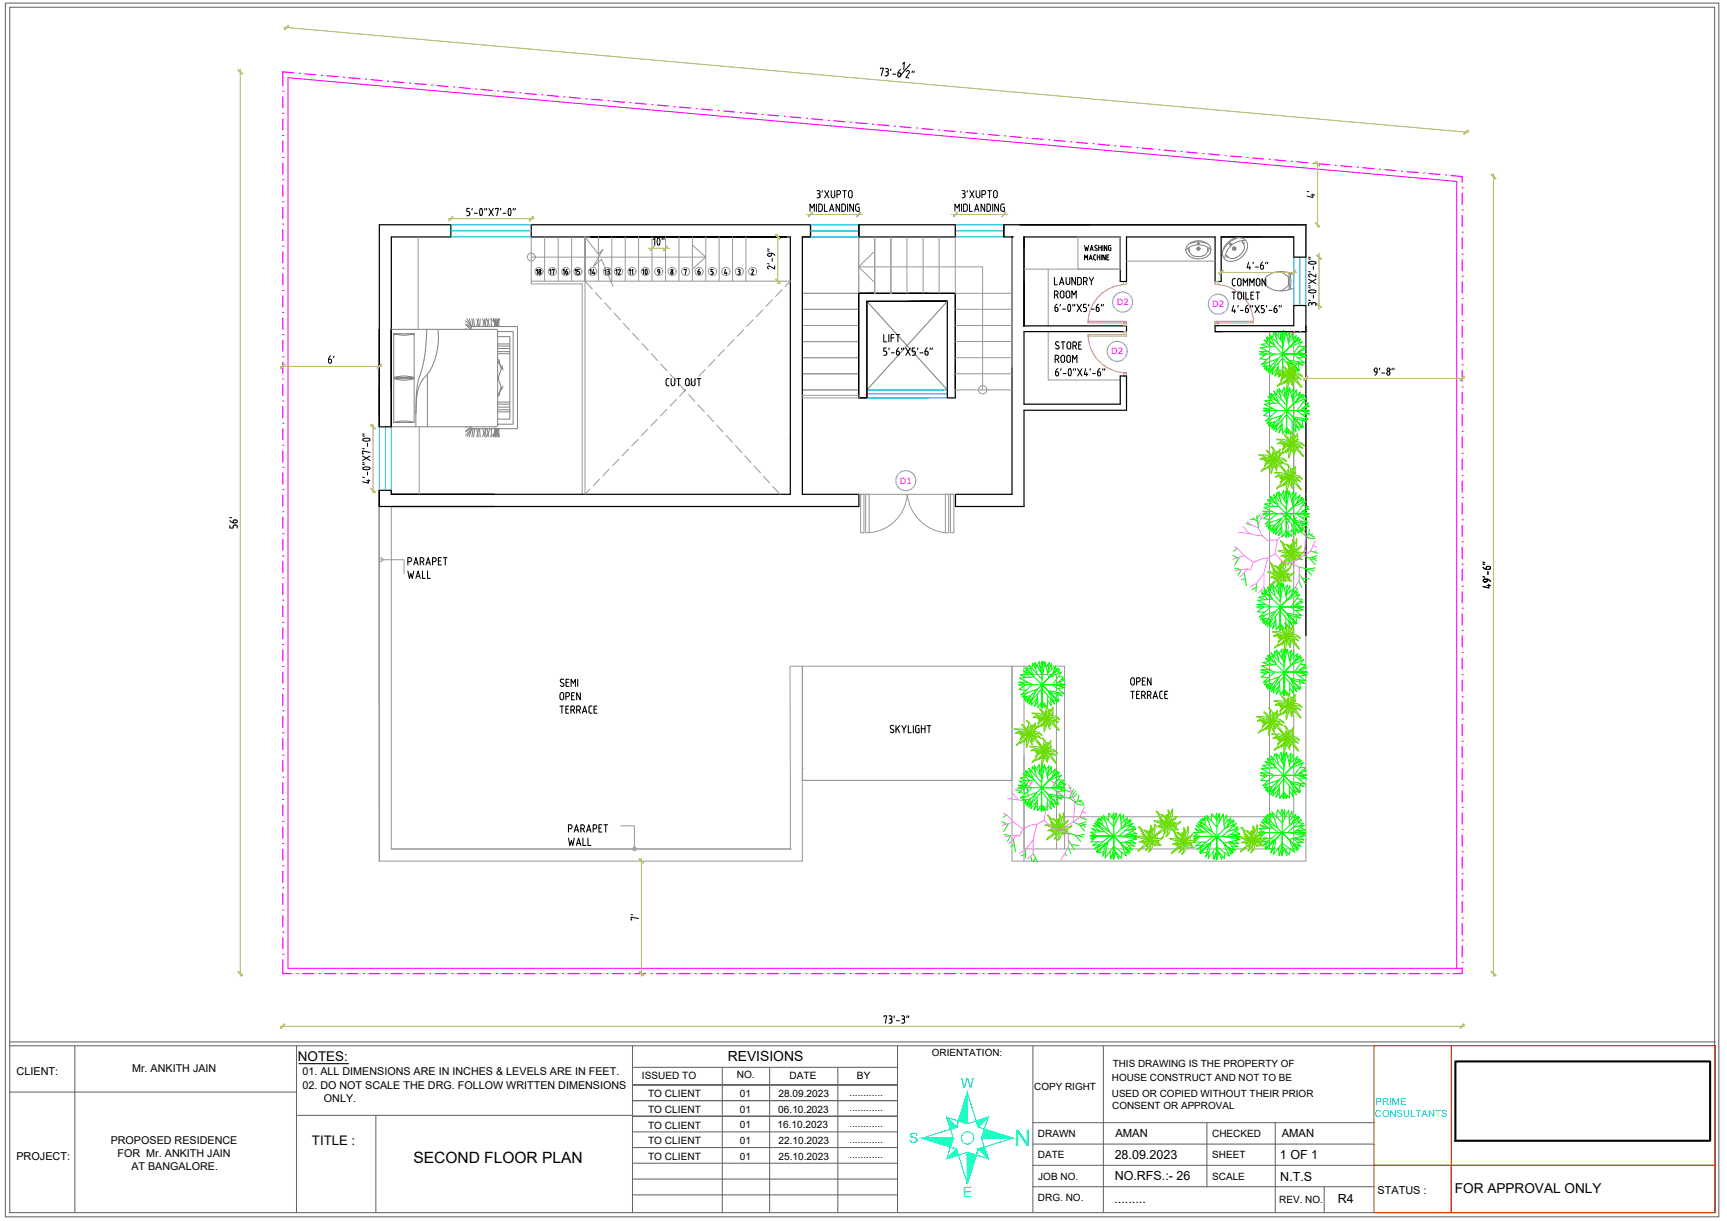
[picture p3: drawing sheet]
<svg xmlns="http://www.w3.org/2000/svg" width="420mm" height="297mm" viewBox="0 0 420 297" stroke-linecap="round" stroke-linejoin="round" font-family="sans-serif">
<defs><g id="words">
<text font-size="5.5" fill="#0ff" x="246.8" y="278.8">N</text>
<text font-size="5.3" x="154.2" y="68.4">10</text>
<g font-size="4.4">
<text x="129.1" y="68.1">18</text>
<text x="135.8" y="68.1">16</text>
<text x="142.2" y="68.1">14</text>
<text x="158" y="68.1">9</text>
</g>
<g font-size="4">
<text x="135.8" y="68.1" transform="rotate(-90 135.8 68.1)">17</text>
<text x="141.8" y="68.1" transform="rotate(-90 141.8 68.1)">15</text>
<text x="149.2" y="68.1" transform="rotate(-90 149.2 68.1)">13</text>
<text x="151.7" y="68.1" transform="rotate(-90 151.7 68.1)">12</text>
<text x="154.9" y="68.1" transform="rotate(-90 154.9 68.1)">11</text>
</g>
<text font-size="3.8" x="100.6" y="283">SECOND FLOOR PLAN</text>
<g font-size="3.5" fill="#0ff">
<text x="233.7" y="264.7">W</text>
<text x="221.1" y="277.9">S</text>
<text x="234.2" y="291.2">E</text>
</g>
<text font-size="3.4" x="177" y="258.2">REVISIONS</text>
<g font-size="3.3">
<text x="72.5" y="258.1">NOTES:</text>
<text x="353.9" y="290.3">FOR APPROVAL ONLY</text>
</g>
<text font-size="3.2" x="75.9" y="278.5">TITLE :</text>
<g font-size="3">
<text x="271.2" y="287.2">NO.RFS.:- 26</text>
<text x="271.2" y="282.1">28.09.2023</text>
<text x="311.4" y="282.1">1 OF 1</text>
<text x="311.5" y="287.3">N.T.S</text>
<text x="271.1" y="292.8">.........</text>
<text x="325.5" y="292.8">R4</text>
</g>
<g font-size="2.7">
<text x="271.4" y="276.7">AMAN</text>
<text x="311.8" y="276.7">AMAN</text>
</g>
<g font-size="2.6">
<text x="4" y="261.5">CLIENT:</text>
<text x="32.1" y="260.8">Mr. ANKITH JAIN</text>
<text x="73.6" y="261.6">01. ALL DIMENSIONS ARE IN INCHES &amp; LEVELS ARE IN FEET.</text>
<text x="73.6" y="264.9">02. DO NOT SCALE THE DRG. FOLLOW WRITTEN DIMENSIONS</text>
<text x="78.8" y="268.2">ONLY.</text>
<text x="26.9" y="278.4">PROPOSED RESIDENCE</text>
<text x="28.6" y="281.5">FOR Mr. ANKITH JAIN</text>
<text x="4" y="282.2">PROJECT:</text>
<text x="32" y="284.7">AT BANGALORE.</text>
<text x="335.2" y="290.4">STATUS :</text>
</g>
<g font-size="2.5">
<text x="156.2" y="262.6">ISSUED TO</text>
<text x="179.2" y="262.3">NO.</text>
<text x="192.1" y="262.5">DATE</text>
<text x="208.5" y="262.5">BY</text>
<text x="157.7" y="266.9">TO CLIENT</text>
<text x="180" y="266.9">01</text>
<text x="189.4" y="266.9">28.09.2023</text>
<text x="206.6" y="266.5">............</text>
<text x="157.7" y="270.7">TO CLIENT</text>
<text x="157.7" y="274.6">TO CLIENT</text>
<text x="180" y="270.7">01</text>
<text x="180" y="274.5">01</text>
<text x="189.2" y="274.5">16.10.2023</text>
<text x="189.4" y="270.7">06.10.2023</text>
<text x="206.6" y="270.3">............</text>
<text x="206.6" y="274.1">............</text>
<text x="157.7" y="278.4">TO CLIENT</text>
<text x="180" y="278.4">01</text>
<text x="189.4" y="278.3">22.10.2023</text>
<text x="206.6" y="278">............</text>
<text x="206.6" y="281.8">............</text>
<text x="157.7" y="282.2">TO CLIENT</text>
<text x="180" y="282.2">01</text>
<text x="189.4" y="282.2">25.10.2023</text>
</g>
<g font-size="2.4">
<text x="226.7" y="257">ORIENTATION:</text>
<text x="270.5" y="263.1">HOUSE CONSTRUCT AND NOT TO BE</text>
<text x="270.7" y="259.5">THIS DRAWING IS THE PROPERTY OF</text>
<text x="251.6" y="265.2">COPY RIGHT</text>
<text x="270.5" y="266.8">USED OR COPIED WITHOUT THEIR PRIOR</text>
<text x="270.6" y="269.7">CONSENT OR APPROVAL</text>
<text x="252.5" y="276.6">DRAWN</text>
<text x="252.5" y="281.8">DATE</text>
<text x="294.9" y="281.8">SHEET</text>
<text x="294.9" y="276.6">CHECKED</text>
<text x="252.6" y="287">JOB NO.</text>
<text x="294.9" y="287">SCALE</text>
<text x="252.5" y="292.2">DRG. NO.</text>
<text x="311.2" y="292.6">REV. NO.</text>
</g>
<g font-size="2.4" fill="#0ff">
<text x="334.6" y="268.8">PRIME</text>
<text x="334.5" y="271.7">CONSULTANTS</text>
</g>
<g font-size="2.1" fill="#f0f">
<text x="271.7" y="74.2">D2</text>
<text x="294.9" y="74.7">D2</text>
<text x="270.3" y="86.2">D2</text>
<text x="218.9" y="117.6">D1</text>
</g>
</g></defs>
<!-- layer: a-elev -->
<g fill="none" stroke="#989898" stroke-width=".24">
<path d="M101.7 57.6v22.5M129.2 57.6v10.8M132.5 57.6v10.8M135.8 57.6v10.8M139.1 57.6v10.8M145.6 57.6v10.8M148.8 57.6v10.8M152.1 57.6v10.8M155.4 57.6v10.8M158.6 57.6v10.8M161.9 57.6v10.8M165.2 57.6v10.8"/>
<path d="M168.4 59.6l3.3 3h-42.5M168.4 57.6v10.8M171.7 57.6v10.8M175 57.6v10.8M178.2 57.6v10.8M181.5 57.6v10.8M208.9 57.6v13.8h-13.7M212.8 57.6v13.9M216.7 57.6v13.9M220.6 57.6v13.8M224.6 57.6v13.8M228.5 57.6v13.8"/>
<path d="M232.4 57.6v13.8h13.8M246.2 57.6v31.7M249.1 54.7h68.6v7.9M262.3 57.6h10.2v7.9h-10.2zM297.1 57.6h17.6M306.8 54.7h10.9M142.3 68.4v-10.8v10.8M142.3 68.4l1.8 1.9M144.9 71.2l1.4 1.6M147.1 73.6l1.5 1.7M149.1 69.7l-2.8-6.6-1.9 1.7 2.3-4.1-1.1 1.1-3.3-4.2v62.7l1.3-1.3M149.4 76.1l1.5 1.7"/>
<path d="M151.7 78.6l1.5 1.7M171.7 62.6l-3.3 2.9M183.2 77.8l-1.5 1.6M185.6 75.4l-1.6 1.6M187.9 72.9l-1.5 1.6M190.2 70.5l-1.5 1.6M191 69.7l1.3-1.3h-63.1v.7h12.4v51.2M195.2 75.3h13.7M195.2 79.2h13.7M208.9 64.9h30.2v30M212.5 61.4l-3.6 3.5 3.6 3.6M212.7 71.4h.3"/>
<path d="M216.6 71.4h.3M232.4 75.3h13.7M232.4 79.2h13.7M249.1 60.6v7.8M249.1 65.5h23.4M255 65.5v13.8M274.1 63.5h21.5M153.9 81.1l1.5 1.6M156.2 83.6l1.5 1.6M158.5 86l1.5 1.7M160.7 88.5l1.6 1.7M162.2 99.6l-1.5 1.6"/>
<path d="M163 91l1.5 1.7M164.5 97.2l-1.5 1.6M165.3 93.5l1.5 1.7M166.9 94.7l-1.5 1.7M167.6 96l1.5 1.6M169.2 92.3l-1.5 1.6M169.8 98.5l1.6 1.6M171.6 89.9l-1.6 1.6M173.9 87.5l-1.6 1.6M176.2 85l-1.5 1.7M178.6 82.6l-1.6 1.6M180.9 80.2l-1.5 1.6"/>
<path d="M195.2 80.7v15.3M195.2 83.1h13.7M195.2 87h13.7M195.2 90.9h13.7M195.2 94.9h13.7M195.2 91h13.7M195.2 96.8h13.7M195.2 96.2h13.7M209 96.8h.1M232.4 83.1h13.7M232.4 87h13.7M232.4 90.9h13.7"/>
<path d="M232.4 94.9h13.8M255 80.7v11.7h17.5M308.9 80.7v125.8M314.7 80.7v125.8h-65.6v-44.4M317.7 96.4v113.1h-71.5v-47.4h12.8v44.4M102 103.7v16.6M145.9 116.6l-1.6 1.6M148.2 114.1l-1.5 1.7M150.6 111.7l-1.6 1.6M152.9 109.3l-1.6 1.6M155.2 106.9l-1.5 1.6M157.6 104.4l-1.6 1.7"/>
<path d="M159.9 102l-1.6 1.6M172.1 101l1.5 1.6M174.4 103.4l1.5 1.7M176.7 105.9l1.5 1.7M178.9 108.4l1.5 1.7M181.2 110.9l1.5 1.7M183.5 113.4l1.5 1.6M185.8 115.9l1.4 1.6M188 118.3l1.8 2M92.3 123.2v73.8M92.7 136.2h5.6v3.4M95.2 123.2v83.3h97.1"/>
<path d="M209 120.3h23.5M209.4 120.3h.8v9.3h-.8zM210.6 120.3h.9v9.3h-.9zM211.5 129.6a10 10 0 0 0 9.2-9.4 10.4 10.4 0 0 0 9.3 9.4M230 120.3h.8v9.3h-.8zM231.2 120.3h.9v9.3h-.9zM317.7 120.3h.1M92.3 171.3v-48.1v86.3M192.2 162.1l.1 44.4M192.3 162.1h2.9v27.8M249.1 164.1h7.9v42.4M195.2 189.9h51"/>
<path d="M195.2 186.9h.1M195.2 189.9v-27.8h51v27.8h-51v19.6h-102.9M249.1 184v25.5M259 198.7h55.7M92.3 209.5v-86.3v86.3M151 200.9h3.3v5.6M192.3 206.5h.1"/>
<circle cx="129.3" cy="62.5" r=".95"/>
<circle cx="163.5" cy="66" r=".99"/>
<circle cx="166.8" cy="66" r=".99"/>
<circle cx="170.1" cy="66" r=".99"/>
<circle cx="173.3" cy="66" r=".99"/>
<circle cx="176.6" cy="66" r=".99"/>
<circle cx="179.9" cy="66" r=".99"/>
<circle cx="183.1" cy="66" r=".99"/>
<circle cx="239.1" cy="94.8" r=".99"/>
<circle cx="92.7" cy="136.2" r=".44"/>
<circle cx="154.4" cy="206.5" r=".44"/>
</g>
<!-- layer: wall -->
<g fill="none" stroke="#000" stroke-width=".3">
<path d="M92.3 54.7h17.4v2.9h-14.5v46.2h-2.9zM208.9 54.7h23.5v2.9h-23.5zM208.9 54.7v2.9M244.2 54.7v2.9h2M244.2 54.7v2.9M244.2 54.7h73.5M246.2 57.6v62.7h-13.7v2.9h16.6v-23.4h25v-8.3h-1.6v6.8h-23.4v-17.6h25v-1.4h-25M246.2 57.6h.1M248.2 54.7h69.5M249.1 57.6v21.7M317.7 54.7v7.9h-3v-5h-17.6v10.9h-1.5v-10.9h-21.5v10.9h-1.6v-10.9h-23.4M208.9 71.4h3.6h-3.6v25.4z"/>
<path d="M208.9 71.4h23.5v25.4h-1.9v-23.5h-19.6v23.5h-2M220.7 73.3h9.8h-6.9M95.2 80.1v14.4M295.6 80.7h22.1h-7.9M297.1 80.7h.1M297.1 80.7h-1.5v-1.5h19.1v-4.9h3v80.4M95.2 120.3v-1h-2.9v3.9h116.7v-2.9h-13.8v-62.7h2v-2.9h-68v2.9h63.1v62.7h-97.1h25"/>
</g>
<!-- layer: dimension -->
<g fill="none" stroke="#00bfff" stroke-width=".25">
<path d="M109.7 57.6h19.5M109.7 54.7h19.5M109.7 56.2h19.5M197.2 57.6h11.7M197.2 54.7h11.7M197.2 56.2h11.7M232.4 57.6h11.8M232.4 54.7h11.8M232.4 56.2h11.8M314.7 62.6v11.7M316.2 62.6v11.7M317.7 62.6v11.7"/>
<path d="M92.3 80.1v14.1M210.9 94.9h19.6M210.9 96.8h19.6M210.9 95.8h19.6M314.7 80.7h.1M316.2 80.7h.1M317.7 80.7h.1M92.3 103.8v15.5M93.8 103.8v15.5M95.2 103.8v15.5"/>
</g>
<!-- layer: wall -->
<g fill="none" stroke="#f0f" stroke-width=".3">
<path d="M71.5 17.7l-2.7-.2v3.4M72.8 17.9h.1M74.2 18l2.6 .2M78.2 18.3h.1M79.5 18.4l2.7 .3M83.6 18.8h.1M84.9 18.9l2.7 .3M88.9 19.2h.1M90.3 19.4l2.6 .2M94.3 19.8h.1M95.6 19.9l2.7 .2M68.8 38.3h.1"/>
<path d="M68.8 33h.1M68.8 27.6h.1M68.8 22.2h.1M68.8 23.5v2.7M68.8 28.9v2.7M68.8 34.3v2.7M68.8 39.7v2.7M99.7 20.2h.1M101 20.3l2.7 .3M105 20.7h.1M106.3 20.8l2.7 .3M110.4 21.2h.1"/>
<path d="M111.7 21.3l2.7 .2M115.7 21.7h.1M117.1 21.7l2.7 .3M121.1 22.1h.1M122.4 22.3l2.7 .2M126.4 22.6h.1M127.8 22.7l2.7 .3M131.8 23.1h.1M133.1 23.2l2.7 .2M137.2 23.6h.1M138.5 23.7l2.7 .2M142.5 24h.1"/>
<path d="M143.9 24.2l2.7 .2M147.9 24.5h.1M149.2 24.6l2.7 .3M153.2 25h.1M154.6 25.1l2.7 .2M158.6 25.5h.1M160 25.6l2.6 .2M164 25.9h.1M165.3 26.1l2.7 .2M169.3 26.4h.1M170.7 26.5l2.7 .3M174.7 26.9h.1"/>
<path d="M176.1 27l2.6 .2M180.1 27.4h.1M181.4 27.5l2.7 .2M185.4 27.8h.1M186.8 28l2.6 .2M190.8 28.3h.1M192.2 28.4l2.6 .2M196.2 28.8h.1M197.5 28.9l2.7 .3M201.5 29.3h.1M202.9 29.4l2.6 .2M206.9 29.7h.1"/>
<path d="M208.2 29.9l2.7 .2M212.3 30.2h.1M213.6 30.3l2.7 .3M217.6 30.7h.1M218.9 30.8l2.7 .3M223 31.1h.1M224.3 31.3l2.7 .2M228.3 31.7h.1M229.7 31.8l2.7 .2M233.7 32.1h.1M235 32.2l2.7 .3M239.1 32.6h.1"/>
<path d="M240.4 32.7l2.7 .3M244.4 33h.1M245.7 33.2l2.8 .2M249.8 33.6h.1M251.1 33.7l2.7 .2M255.1 34h.1M256.5 34.1l2.7 .3M260.5 34.5h.1M261.9 34.6l2.6 .3M265.9 35h.1M267.2 35.1l2.7 .2M271.2 35.5h.1"/>
<path d="M272.6 35.5l2.7 .3M276.6 35.9h.1M278 36.1l2.6 .2M282 36.4h.1M283.3 36.5l2.7 .3M287.3 36.9h.1M288.7 37l2.6 .2M292.7 37.4h.1M294 37.5l2.7 .2M298.1 37.8h.1M299.4 38l2.7 .2M303.4 38.3h.1"/>
<path d="M304.8 38.4l2.6 .3M308.8 38.8h.1M310.1 38.9l2.7 .2M314.2 39.3h.1M315.5 39.4l2.7 .2M319.5 39.7h.1M320.8 39.9l2.7 .2M68.8 59.9h.1M68.8 54.5h.1M68.8 49.1h.1M68.8 43.7h.1M68.8 45.1v2.7"/>
<path d="M68.8 50.4v2.8M68.8 55.8v2.7M324.9 40.2h.1M326.2 40.3l2.7 .3M330.2 40.7h.1M331.6 40.8l2.7 .2M335.6 41.2h.1M336.9 41.3l2.7 .2M341 41.6h.1M342.3 41.8l2.7 .2M346.3 42.1h.1M347.6 42.2l2.8 .2"/>
<path d="M351.7 42.6h.1M353 42.7l2.7 .3v1.4M355.7 56.5h.1M355.7 51.1h.1M355.7 45.7h.1M355.7 47v2.7M355.7 52.4v2.7M355.7 57.8v2.7M68.8 76h.1M68.8 70.6h.1M68.8 65.3h.1M68.8 61.2v2.7"/>
<path d="M68.8 66.6v2.7M68.8 72v2.7M68.8 77.4v2.7M355.7 78h.1M355.7 72.6h.1M355.7 67.2h.1M355.7 61.8h.1M355.7 63.2v2.7M355.7 68.6v2.7M355.7 73.9v2.8M355.7 79.3v2.7M68.8 97.6h.1"/>
<path d="M68.8 92.2h.1M68.8 86.8h.1M68.8 81.4h.1M68.8 82.7v2.8M68.8 88.1v2.7M68.8 93.5v2.7M68.8 98.9v2.7M355.7 99.5h.1M355.7 94.1h.1M355.7 88.8h.1M355.7 83.4h.1M355.7 84.7v2.7"/>
<path d="M355.7 90.1v2.7M355.7 95.5v2.7M68.8 119.1h.1M68.8 113.7h.1M68.8 108.3h.1M68.8 102.9h.1M68.8 104.3v2.7M68.8 109.7v2.7M68.8 115v2.8M355.7 115.7h.1M355.7 110.3h.1M355.7 104.9h.1"/>
<path d="M355.7 100.9v2.7M355.7 106.2v2.8M355.7 111.6v2.7M355.7 117v2.7M68.8 135.2h.1M68.8 129.9h.1M68.8 124.5h.1M68.8 120.4v2.7M68.8 125.8v2.7M68.8 131.2v2.7M68.8 136.6v2.7M355.7 137.2h.1"/>
<path d="M355.7 131.8h.1M355.7 126.4h.1M355.7 121.1h.1M355.7 122.4v2.7M355.7 127.8v2.7M355.7 133.2v2.7M355.7 138.5v2.8M68.8 156.8h.1M68.8 151.4h.1M68.8 146h.1M68.8 140.6h.1M68.8 142v2.7"/>
<path d="M68.8 147.3v2.8M68.8 152.7v2.7M68.8 158.1v2.7M355.7 158.7h.1M355.7 153.4h.1M355.7 148h.1M355.7 142.6h.1M355.7 144v2.6M355.7 149.3v2.7M355.7 154.7v2.7M68.8 178.3h.1M68.8 172.9h.1"/>
<path d="M68.8 167.5h.1M68.8 162.2h.1M68.8 163.5v2.7M68.8 168.9v2.7M68.8 174.3v2.7M68.8 179.6v2.8M355.7 174.9h.1M355.7 169.5h.1M355.7 164.1h.1M355.7 160.1v2.7M355.7 165.5v2.7M355.7 170.8v2.8"/>
<path d="M355.7 176.3v2.6M68.8 199.8h.1M68.8 194.5h.1M68.8 189.1h.1M68.8 183.7h.1M68.8 185v2.7M68.8 190.4v2.7M68.8 195.8v2.7M355.7 196.4h.1M355.7 191h.1M355.7 185.7h.1M355.7 180.3h.1"/>
<path d="M355.7 181.6v2.7M355.7 187v2.7M355.7 192.4v2.7M355.7 197.8v2.7M68.8 216h.1M68.8 210.6h.1M68.8 205.2h.1M68.8 201.2v2.7M68.8 206.6v2.7M68.8 211.9v2.8M68.8 217.3v2.7M355.7 218h.1"/>
<path d="M355.7 212.6h.1M355.7 207.2h.1M355.7 201.8h.1M355.7 203.1v2.8M355.7 208.6v2.6M355.7 213.9v2.7M355.7 219.3v2.7M68.8 232.1h.1M68.8 226.8h.1M68.8 221.4h.1M68.8 222.7v2.7M68.8 228.1v2.7"/>
<path d="M68.8 233.5v3.3h2.2M72.3 236.8h.1M73.6 236.8h2.7M77.7 236.8h.1M79 236.8h2.7M83.1 236.8h.1M84.4 236.8h2.7M88.4 236.8h.1M89.8 236.8h2.7M93.8 236.8h.1M95.2 236.8h2.6M99.2 236.8h.1"/>
<path d="M100.5 236.8h2.8M104.6 236.8h.1M105.9 236.8h2.7M110 236.8h.1M111.3 236.8h2.7M115.4 236.8h.1M116.7 236.8h2.7M120.7 236.8h.1M122.1 236.8h2.7M126.1 236.8h.1M127.5 236.8h2.6M131.5 236.8h.1"/>
<path d="M132.8 236.8h2.8M136.9 236.8h.1M138.2 236.8h2.7M142.3 236.8h.1M143.6 236.8h2.7M147.7 236.8h.1M149 236.8h2.7M153 236.8h.1M154.4 236.8h2.7M158.4 236.8h.1M159.8 236.8h2.6M163.8 236.8h.1"/>
<path d="M165.1 236.8h2.8M169.2 236.8h.1M170.5 236.8h2.7M174.6 236.8h.1M175.9 236.8h2.7M180 236.8h.1M181.3 236.8h2.7M185.3 236.8h.1M186.7 236.8h2.7M190.7 236.8h.1M192.1 236.8h2.6M196.1 236.8h.1"/>
<path d="M197.4 236.8h2.8M201.5 236.8h.1M202.8 236.8h2.7M206.9 236.8h.1M208.2 236.8h2.7M212.3 236.8h.1M213.6 236.8h2.7M217.6 236.8h.1M219 236.8h2.7M223 236.8h.1M224.4 236.8h2.7M228.4 236.8h.1"/>
<path d="M229.7 236.8h2.8M233.8 236.8h.1M235.1 236.8h2.7M239.2 236.8h.1M240.5 236.8h2.7M244.6 236.8h.1M245.9 236.8h2.7M249.9 236.8h.1M251.3 236.8h2.7M255.3 236.8h.1M256.7 236.8h2.7M260.7 236.8h.1"/>
<path d="M262 236.8h2.8M266.1 236.8h.1M267.4 236.8h2.7M271.5 236.8h.1M272.8 236.8h2.7M276.9 236.8h.1M278.2 236.8h2.7M282.2 236.8h.1M283.6 236.8h2.7M287.6 236.8h.1M289 236.8h2.7M293 236.8h.1"/>
<path d="M294.3 236.8h2.8M298.4 236.8h.1M299.7 236.8h2.7M303.8 236.8h.1M305.1 236.8h2.7M309.2 236.8h.1M310.5 236.8h2.7M314.5 236.8h.1M315.9 236.8h2.7M319.9 236.8h.1M321.3 236.8h2.7M325.3 236.8h.1"/>
<path d="M326.6 236.8h2.8M330.7 236.8h.1M332 236.8h2.7M336.1 236.8h.1M337.4 236.8h2.7M341.5 236.8h.1M342.8 236.8h2.7M346.8 236.8h.1M348.2 236.8h2.7M352.2 236.8h.1M355.7 234.1h.1M355.7 228.7h.1"/>
<path d="M355.7 223.3h.1M355.7 235.4v1.4h-2.1M355.7 224.7v2.7M355.7 230.1v2.7"/>
</g>
<path d="M354.4 235.6v-191.5l-284.3-25.2v216.7h285.6" fill="none" stroke="#f0f" stroke-width=".25"/>
<!-- layer: a-elev -->
<path d="M320.5 39.3v16.1M189.2 57v12.1M196.2 52.2h13.7M231.4 52.2h13.8M157.6 60.4h5.3M296.5 66.3h18.9M68.1 89.1h24.8M317 92.1h39.4M156 208.8v28.7" fill="none" stroke="#b8b85c" stroke-width=".24"/>
<!-- layer: 0 -->
<g fill="#b8b85c" stroke="#b8b85c" stroke-width=".24">
<path d="M155.6 236.3l-.1 .1 1.1 .9zM155.5 236.4l1.1 .9-.1 .1z"/>
<path d="M155.5 209l1.1 .9zM155.5 209l.1-.1 1 1z"/>
<path d="M318.1 91.5l-.9 1.1 1-1zM318.1 91.5l-.9 1.1v-.1z"/>
<path d="M355.2 92.5l.1 .1 .9-1.1zM356.2 91.5l.1 .1-1 1z"/>
<path d="M362.9 236.3l1 1zM362.8 236.4l1.1 .9-.1 .1z"/>
<path d="M362.8 42.5l1 1 .1-.1zM362.8 42.5l1.1 .9z"/>
<path d="M356.1 32.5l.1 .2 1-1zM357.2 31.7l.1 .1-1.1 .9z"/>
<path d="M69.3 7.2l1-.9zM69.2 7.1l1-.9z"/>
<path d="M362.9 236.3l1 1zM362.8 236.4l1.1 .9-.1 .1z"/>
<path d="M362.8 42.5l1 1 .1-.1zM362.8 42.5l1.1 .9z"/>
<path d="M320.1 54.2l1 .9zM320 54.3l1.1 .8z"/>
<path d="M320 39.5l1 1 .1-.2zM320.1 39.4l1 .9-1.1-.8z"/>
<path d="M57.9 236.4l1.1 .9zM57.9 236.4l1.1 .9-.1 .1z"/>
<path d="M57.9 17l1 1 .1-.1zM58 16.9l1 1-1.1-.9z"/>
<path d="M91.7 89.6l.1 .1 .9-1.1zM92.7 88.6l.1 .1-1 1z"/>
<path d="M69.2 88.6l-.9 1.1zM69.2 88.6l-.9 1.1-.1-.1z"/>
<path d="M297.5 65.7l-.8 1.1 .9-.9zM297.5 65.7l-.8 1.1-.2-.1z"/>
<path d="M314.2 66.7l.1 .1 .9-1.1zM315.2 65.7l.1 .2-1 .9z"/>
<path d="M159.1 59.9l-.9 1zM159.1 59.9l-.9 1z"/>
<path d="M162.3 59.9l-.8 1zM162.3 59.9l-.8 1z"/>
<path d="M188.7 68l1.1 .9-1-1zM188.7 68l1.1 .9h-.1z"/>
<path d="M188.7 57.2l1 1 .1-.1zM188.7 57.2l.1-.1 1 1z"/>
<path d="M69.2 249.1l-.9 1.1zM69.2 249.1l-.9 1.1z"/>
<path d="M355.2 250.1l.1 .1 .9-1.1zM356.2 249.1l.1 .1-1 1z"/>
<path d="M90.3 118.8l1 .9zM90.2 118.9l1.1 .8-.1 .1z"/>
<path d="M90.2 103.4l1 1 .1-.1zM90.3 103.3l1 1-1.1-.9z"/>
<path d="M110.1 52.7l-.9 1zM110.1 52.7l-.9 1z"/>
<path d="M128.7 53.7l1-1zM129.7 52.7l-.9 1z"/>
<path d="M196.6 52.6l.1 .1 .9-1.1zM197.6 51.6l-.9 1.1z"/>
<path d="M209.3 51.6l-.8 1.1 1-1zM209.3 51.6l-.8 1.1-.1-.1z"/>
<path d="M231.9 52.6l.1 .1 .9-1.1zM232.9 51.6l-.9 1.1z"/>
<path d="M244.7 51.6l-.9 1.1zM244.7 51.6l-.9 1.1-.1-.1z"/>
<path d="M320.3 73.9l1 1 .1-.2zM320.5 73.8l.9 .9-1.1-.8z"/>
<path d="M320.3 62.1l1.1 .9-.9-1zM320.3 62.1l1.1 .9-.1 .1z"/>
</g>
<!-- layer: a-elev -->
<g fill="none" stroke="#000" stroke-width=".24">
<path d="M159 58.3l.3-.4v1.8M160 58l.2-.1a1.23 1.23 0 0 1 0 1.7h-.2l-.1-.8zM161.2 57.9l-.1 .4M161.6 57.9l-.1 .4M197.1 51.4v-1.8l.5 1 .5-1v1.8M198.6 49.6v1.8M198.8 46.4h.3M199.2 46.3a.42 .42 0 0 1 .3 .5 .42 .42 0 0 1-.5 .3M199.2 47.1a.53 .53 0 0 1 .3 .5 .53 .53 0 0 1-.3 .5h-.4M199.2 49.6l.6 .1a1.26 1.26 0 0 1 0 1.6l-.6 .1zM200.1 46.4l-.1 .4M200.6 49.6v1.8h.7"/>
<path d="M200.6 46.4l1.1 1.7M201.7 46.4l-1.1 1.7M201.8 51.4l.6-1.8 .5 1.8M202 50.9h.7M202.2 46.4v1.2a.45 .45 0 0 0 .5 .5 .45 .45 0 0 0 .4-.5M203.1 46.4v1.3M203.6 47.4h.4M204 46.4h-.4v1.7M204.1 46.3a.49 .49 0 0 1 .4 .5 .49 .49 0 0 1-.4 .5M204.3 49.6v1.8l-.9-1.8v1.8M204.8 49.6l.7 .1a1.26 1.26 0 0 1 0 1.6l-.7 .1zM205 46.4h.9"/>
<path d="M205.5 46.4v1.7M206.2 49.6v1.8M207.3 46.8v.9M207.3 46.8a.45 .45 0 0 0-.4-.5 .45 .45 0 0 0-.4 .5l-.1 .9a.47 .47 0 0 0 .5 .4 .47 .47 0 0 0 .4-.5M207.6 49.6v1.8l-.8-1.8v1.8M208.2 50.2v.9l.4 .3M208.6 49.6h.4M208.6 49.6l-.4 .5M208.8 50.4h.2v1h-.4M232.3 51.4v-1.8l.6 1 .5-1v1.8M233.9 49.6v1.8M234.1 46.4h.3"/>
<path d="M234.4 46.3a.42 .42 0 0 1 .4 .5 .42 .42 0 0 1-.6 .3M234.4 47.1l.3 .2v.6l-.6 .2M235.3 50.2v.7M235.4 46.4l-.1 .4M235.4 50.2l-.3-.5-.7-.1v1.8l.7-.1 .3-.5M235.9 49.6v1.8h.7M235.9 46.4l1.1 1.7M237 46.4l-1.1 1.7M237.1 51.4l.5-1.8 .6 1.8M237.2 50.9h.8M237.5 46.4v1.2a.45 .45 0 0 0 .5 .5 .45 .45 0 0 0 .4-.5M238.4 46.4v1.3"/>
<path d="M238.9 47.4h.5M239.4 46.4h-.5v1.7M239.4 46.3a.49 .49 0 0 1 .4 .5 .49 .49 0 0 1-.4 .5M239.6 49.6v1.8l-.9-1.8v1.8M240.1 49.6l.7 .1 .1 .2a1.34 1.34 0 0 1-.1 1.4l-.7 .1zM240.3 46.4h.9M240.7 46.4v1.7M241.5 49.6v1.8M241.9 46.4a.45 .45 0 0 1 .7 .4v.8a.45 .45 0 0 1-.4 .5 .45 .45 0 0 1-.5-.4v-.9zM242.9 49.6v1.8l-.9-1.8v1.8M243.5 50.2v.9l.4 .3h.4v-1h-.2M244.3 49.6l-.6 .1-.2 .4"/>
<path d="M318 46.6h.4M319 47.4h.8M319.4 47.2v.9l-1.4-.4M186.7 64.1l.4 .1M186.7 61l.4 .1M186.7 60.6h.4M187.1 61.6h.6M187.1 62.3h.2M187.1 61.6a.36 .36 0 0 0-.4 .4 .36 .36 0 0 0 .4 .3M187.9 62.9v.7M188.5 64.7v.7l-1.2-.6a.39 .39 0 0 0-.4 0 .39 .39 0 0 0-.1 .4l.2 .2M188.5 62.2l-.3-.4-.5-.2v.6l-.4 .1"/>
<path d="M303.8 63.8l-.4 1.3h.9M304 64.8v.7M304.9 63.8l-.1 .4M305.4 65h.8M307 64.5h-.3v.6M307.1 64.5l.2 .1 .1 .3M307.2 63.8l-.3 .3-.2 .5M307.4 65v.1a.36 .36 0 0 1-.3 .4 .36 .36 0 0 1-.4-.4M308 63.8l-.1 .4M308.4 63.8v.4M79.9 88a.36 .36 0 0 0 .4 .4 .36 .36 0 0 0 .3-.4M80.3 87.4h-.4v.6"/>
<path d="M80.3 87.4l.3 .1v.3M80.5 86.6l-.4 .3-.1 .5M80.6 87.8v.2M81.2 86.6v.4M334.3 89.9v.3M334.3 89.9a.36 .36 0 0 1 .4-.4 .36 .36 0 0 1 .4 .4M334.3 90.1l.2 .4h.5M335 89.9v.8l-.5 .6M335.7 89.6l-.1 .3M336.2 90.7h.7M337.4 90.7v.2M337.4 90.7a.36 .36 0 0 1 .4-.4 .36 .36 0 0 1 .4 .4"/>
<path d="M337.4 90.9a.36 .36 0 0 0 .4 .4 .36 .36 0 0 0 .4-.4M338.1 90.7v.2M338.8 89.6l-.2 .3M339.2 89.6l-.1 .3M153.5 222.5l.4 .1M155.3 223.5l-1.8-.4v.7h.3"/>
<circle cx="337.8" cy="89.9" r=".38"/>
</g>
<!-- layer: A-ELEV_18 -->
<path d="M210.9 73.3l19.6 21.6M230.5 73.3l-19.6 21.6" fill="none" stroke="#808080" stroke-width=".25"/>
<!-- layer: wall -->
<path d="M232.4 71.4v17.9M314.7 80.7h3" fill="none" stroke="#000" stroke-width=".25"/>
<!-- layer: Landscape -->
<g fill="none" stroke="#6edd00" stroke-width=".25">
<path d="M310.8 91.1l.3-.1 1.4 .3-1.4-.3zM311.8 90.9l1.6 .5h-.7a2.48 2.48 0 0 0-2.3-.3 2.21 2.21 0 0 1 3 .2M311.9 90.6l-1-.4-.8-.1a4.8 4.8 0 0 1 3.5 .8l-.4 .2M312.3 92l-.6 .3 .4-.2-.5 .6 .7-.7M312.3 91.4l-.8-.1 .8 .2M312.5 91.4l-.6 .2 .6-.2M312.6 91.3l-.8 .4 .5 .2 .2-.1M312.7 89.7l.9 .9 .2 .5M313 91.4h.4l-.2 .1a3.5 3.5 0 0 0-1.8 1.8l-.7 .8a5.7 5.7 0 0 0 2.8-2.7M313.2 92.1l-1.5 1.4 1.5-1.4M313.3 91.4l-.8 .4 .7-.4M313.5 90.5l-.6-.8-.9-.8 1 1.5 .6 .4"/>
<path d="M313.5 91.3l-.4 .5M313.6 91.6l-1.1 1.7 .6-1-.1 .7 .3-.8M313.6 91.6l-.4 .6M313.6 89.9l-.1-.5 .1 .8M313.6 91.6l-.1 1.6M313.7 91.6a5.5 5.5 0 0 1-.5 3 4.5 4.5 0 0 1 .4-3M313.8 91.2l1.4 1.2M313.8 91h-.3h.3l.1-.3v.3l.2-.2-.2 .3h.2h-.3l.2 .3-.2-.3-.2 .3 .2-.4-.2 .3 .1-.2M313.9 91.4l.3 .8 .3 1.7-.5-1.1zM313.9 90.9l-.2-.4a2.97 2.97 0 0 0-.6-2.5 2.23 2.23 0 0 1 .9 2.9M314 90.9a2.25 2.25 0 0 1 2.9 .8 2.86 2.86 0 0 0-2.4-.5l-.5-.2M314 89.5l.1 .8-.2 .6"/>
<path d="M314.1 91.5a6 6 0 0 1 2.7 2.7l-2.1-1.6-.6-1M314.2 91.3a2.29 2.29 0 0 1 2.4 1zM314.3 92.1l.3 .4-.1-.1 .2 .8-.3-.9M314.3 89.3l-.1 .3M314.3 89.3h.1M314.3 89.3l.6-.2-.5 .8v.4M314.8 90.5l.6-.4-.5 .4M315.2 91.9l.4 .3-.6-.3M315.2 90.9l-.8 .2M315.3 88.6v.5a2.01 2.01 0 0 1-1.2 1.9zM306.9 111.7l.4-.1 1.3 .4-1.3-.3zM307.9 111.5l1.6 .5-.4 .1a2.86 2.86 0 0 0-2.6-.3 2.14 2.14 0 0 1 3 .1"/>
<path d="M308 111.3l-1-.5-.8-.1a4.8 4.8 0 0 1 3.5 .8l-.4 .2M308 112.3l.6-.3zM308.4 112h-.8l.8 .1M308.4 112.6l-.7 .7 .5-.6-.4 .2 .6-.3M308.7 112l-.8 .3 .5 .3 .3-.1M308.8 110.3l.9 1 .2 .4M309.1 112h.4M309.3 112.8l-1.5 1.3 1.5-1.3M309.3 112l-.7 .4 .8-.4M309.6 112a6 6 0 0 1-2.8 2.7l.1-.3 .8-.7a2.8 2.8 0 0 1 1.8-1.7M309.6 111.1l-.6-.8-.9-.8 .8 1.2 .8 .8M309.6 112l-.4 .4"/>
<path d="M309.7 112.2l-1.1 1.7 .6-.9-.1 .6 .3-.8M309.7 112.2l-.4 .6M309.8 110.6l-.2-.6 .1 .8M309.8 112.2l-.2 1.7M309.8 112.2a5.5 5.5 0 0 1-.5 3 4.5 4.5 0 0 1 .4-2.9M309.9 111.9l1.4 1.2M309.9 111.7h-.3l.3-.1 .1-.2v.3l.2-.2-.2 .2h.2h-.3l.2 .3-.2-.3-.2 .3 .2-.3-.2 .2 .1-.1M310 112l.3 .8 .3 1.8-.5-1.1zM310.1 111.5a2.22 2.22 0 0 0-.9-2.9 2.8 2.8 0 0 1 .6 2.5l.2 .4M310.1 111.5a2.38 2.38 0 0 1 3 .8 2.86 2.86 0 0 0-2.5-.5l-.5-.2M310.1 110.2l.1 .8-.2 .6M310.2 112.1a6.6 6.6 0 0 1 2.7 2.7h-.3l-1.4-1.5-.3-.1-.7-1"/>
<path d="M310.3 112a2.49 2.49 0 0 1 2.4 .9zM310.3 110.2l.1-.3 .6-.2-.5 .8v.4M310.4 112.8l.3 .4-.1-.1 .2 .7-.3-.8M310.6 116l.4-.1 1.4 .3-1.4-.3zM310.9 111.2l.6-.5-.5 .5M311.1 107.9l.5-.1 1.3 .3-1.3-.3zM311.3 112.5l.4 .3-.6-.2M311.3 111.6l-.8 .1M311.4 109.2v.3a1.96 1.96 0 0 1-1.2 2.1zM311.7 115.8l1.6 .4h-.8a2.62 2.62 0 0 0-2.2-.2 2.27 2.27 0 0 1 3 .1M311.7 115.5l-.9-.5h-.8a4.8 4.8 0 0 1 3.4 .8l-.4 .1M311.8 116.5l.5-.2z"/>
<path d="M312.1 116.9l-.6 .3 .5-.2-.6 .5 .8-.6M312.2 116.2h-.8l.8 .2M312.3 107.7l1.6 .4M312.3 107.4l-.9-.4-.8-.1a4.8 4.8 0 0 1 3.4 .8l-.4 .2M312.3 116.7l.8-.4zM312.3 108.4l.5-.2zM312.5 116.2l-.8 .4 .5 .2 .2-.1M312.5 114.6l1.1 1.4M312.6 108.8l-.5 .3 .4-.2-.5 .6 .8-.7M312.8 108.2l-.9-.1 .8 .2M312.8 116.2h.4M313.1 108.1l-.9 .4 .5 .2h.3"/>
<path d="M313.1 117l-1.5 1.4 1.4-1.4M313.1 106.5l1.1 1.4M313.1 117.1l-.3 .7 .2-.6-.7 .9 1.1-1.7-.3 .7M313.4 116.2a6.4 6.4 0 0 1-2.8 2.7l.8-1a2.74 2.74 0 0 1 1.8-1.6M313.4 115.3l-.6-.7-1-.8 1 1.5 .6 .4M313.4 116.2l-.4 .5M313.5 116.4a4.7 4.7 0 0 1-.5 3.1 5.2 5.2 0 0 1 .5-3M313.5 114.8l-.1-.6v.8M313.5 116.4l-.1 1.7M313.6 108.9l-1.5 1.4 1.5-1.3M313.6 109l-.2 .8 .1-.7-.6 1 1.1-1.7-.4 .6M313.7 108.2l-.9 .4 .8-.4"/>
<path d="M313.7 116.3a4.3 4.3 0 0 1 .7 2.5l-.5-1.1zM313.7 116.1l1.3 1.2M313.7 115.9h-.3h.3v-.3v.3l.2-.2-.2 .2h.3l-.3 .1 .2 .3-.3-.3-.2 .3 .3-.4-.3 .2 .2-.1M313.8 108.2l-.2 .1a3.2 3.2 0 0 0-1.8 1.8l-.7 .8a5.6 5.6 0 0 0 2.8-2.7M313.8 108.1l-.4 .1M313.8 108.1a2.3 2.3 0 0 0-3-.2 2.74 2.74 0 0 1 2.6 .4l.4-.1M313.9 115.7a2.38 2.38 0 0 0-.9-2.9 2.8 2.8 0 0 1 .6 2.5l.2 .5M313.9 107.3l-.5-.8-1-.8 1 1.5 .5 .4M313.9 115.8a2.33 2.33 0 0 1 2.9 .8 2.68 2.68 0 0 0-2.5-.5l-.4-.2M313.9 114.4l-.2 1.4M313.9 108.1l-.4 .5M313.9 116.4a6 6 0 0 1 2.8 2.7l-.3-.1-1.4-1.5h-.4l-.7-1"/>
<path d="M314 116.2a2.23 2.23 0 0 1 2.4 1zM314 108.4l-.1 .1a5.5 5.5 0 0 0-.3 2.9 5.1 5.1 0 0 0 .5-3l-.2 1.6M314.1 106.7l-.2-.5 .1 .8M314.2 117l.3 .4-.2-.1 .3 .7-.4-.8M314.2 114.2l-.2 .2M314.2 114.2h.1M314.2 114.2l.6-.3-.5 .9v.3M314.2 108.2a4.3 4.3 0 0 1 .8 2.5l-.6-1.1zM314.2 108l1.4 1.2M314.2 107.9l-.3-.1h.3l.1-.3v.4l.2-.3-.2 .3h.2h-.3l.2 .3-.2-.3-.2 .3 .2-.4-.2 .3 .1-.2M314.3 107.7l-.2-.7a2.7 2.7 0 0 0-.5-2.2 2.23 2.23 0 0 1 .8 2.9M314.5 107.7a2.25 2.25 0 0 1 2.9 .8 3 3 0 0 0-2.6-.5l-.4-.2"/>
<path d="M314.5 106.3l-.2 1.4M314.5 108.3a6 6 0 0 1 2.7 2.7l-.3-.1-1.4-1.4-.3-.1-.7-1M314.5 108.1a2.23 2.23 0 0 1 2.5 1zM314.7 109l.3 .3-.1-.1 .2 .8-.3-.9M314.7 106.1l-.1 .3M314.7 106.1h.1M314.7 106.1l.6-.2-.5 .8v.3M314.7 115.4l.6-.4-.6 .4M314.9 116.8l.5 .3-.3-.3M315 115.8l-.8 .1M315.1 113.4v.3a1.86 1.86 0 0 1-1.1 2.1zM315.2 107.3l.6-.4-.5 .4"/>
<path d="M315.6 107.7l-.9 .2M315.6 108.7l.4 .3-.5-.3M315.7 105.4v.2a1.88 1.88 0 0 1-1.2 2.2zM309.7 139.6l1.6 .1M310.6 139.3l.7 .3M310.7 139.3l-.8-.3 .7 .2-1-.7 1.7 1.1M310.7 139.2l-1.3-1.4 1.4 1.5M310.9 138.3l-.3-.6 .2 .5-.6-.6 .7 .8M311 138.6l-.1-.3 .2-.5 .4 .9M311.1 139.1l.5 .5M311.3 139.6h-.2a4.4 4.4 0 0 0-2.8-.4 4.6 4.6 0 0 0 3 .5M311.3 138l.2 .5z"/>
<path d="M311.4 138.3l.1-.8v.9M311.4 139.3l-.3-.8 .4 .8M311.5 139.4l-.1-.1a3.4 3.4 0 0 0-1.8-1.9l-.8-.6a5.7 5.7 0 0 0 2.7 2.7M311.5 139v.4M311.6 135.4l1.5-.7 1.1-.1a4.3 4.3 0 0 1-2.6 .8zM311.7 139.9l-1.3 1.3M311.7 139.8l-.1-.2 .3 .3-.5-.3 .4 .2-.3 .3 .3-.2v.3v-.3l.2 .2-.2-.2h.4h-.3v-.3l-.1 .3M311.8 136.8l.1 .4-.4 1.3 .4-1.3zM312 139.9l1.4 .2M312 137.9l-.5 1.6-.1-.5 .1-.2a2.61 2.61 0 0 0 .2-2.3 2.26 2.26 0 0 1-.1 3M312 140l.4-.3a3 3 0 0 0 2.5-.5 2.23 2.23 0 0 1-2.9 .9 2.33 2.33 0 0 1-.8 2.9 2.86 2.86 0 0 0 .5-2.5l.2-.4M312.3 138l.5-1.8a5 5 0 0 1-.8 3.4l-.2-.4"/>
<path d="M312.3 134.4l1.6 .1M312.4 139.5l.5-.3 1.1-1.2-1.2 .8-.8 .8M312.7 139.6l.8-.1-.5 .2M313.1 138.7l-1.3 1.2M313.3 134.1l.7 .3-1.7-1.1 .9 .7-.7-.2 .9 .3M313.4 135.1l-.4 .4 .1-.2-.7 .2 .8-.3M313.4 134l-1.4-1.4 1.4 1.5M313.6 133l-.3-.5 .1 .4-.5-.5 .7 .8M313.6 135.9l-.3 .5 .3-.4M313.7 133.4l-.1-.3 .2-.5 .4 .9M313.9 134.4h-.1a4.7 4.7 0 0 0-2.9-.4 5.5 5.5 0 0 0 3.1 .5M314.1 134.9a6 6 0 0 1-2.8 2.7l.1-.3 1.5-1.4a1.49 1.49 0 0 1 1-1"/>
<path d="M314.1 133.1l.1-.8v.9M314.1 133.3l-.2-.6 .3 .6M314.1 134.1l-.3-.8 .4 .8M314.1 135l.1 .2v-.2a2.2 2.2 0 0 1-1 2.4zM314.2 134.2l-.1-.2a3.5 3.5 0 0 0-1.8-1.8l-.8-.6a5.7 5.7 0 0 0 2.7 2.7M314.2 133.8v.4M314.3 134.6l-1.2 1.4M314.4 134.5l-.1-.1 .2 .2-.4-.2 .4 .2-.3 .3 .3-.3v.3v-.2l.2 .2-.2-.2h.3l-.2-.1-.1-.2v.2M314.5 131.6l.1 .4-.4 1.3 .3-1.3zM314.5 135.2l.1 .8M314.6 134.9l-.3 .6a2.61 2.61 0 0 1-.4 2.3 2.11 2.11 0 0 0 .7-2.9M314.6 134.9l2.3 1.2h-.5a1.88 1.88 0 0 1-1.8-1.2z"/>
<path d="M314.6 134.7l1.4 .2M314.7 132.7l-.5 1.6-.1-.5 .1-.3a2.62 2.62 0 0 0 .2-2.3 2.32 2.32 0 0 1-.1 3.1l-.6-.4M314.7 134.7l.4-.2a2.8 2.8 0 0 0 2.5-.5 2.23 2.23 0 0 1-2.9 .8M314.9 132.7l.4-.9 .2-.8a4.8 4.8 0 0 1-.9 3.4l-.1-.4M315 135.6l.5 .7-.5-.6M315.1 134.3l.7-.5 .9-1-1.5 1-.5 .6M315.4 134.4l.8-.1-.6 .2M315.8 133.5l-1.3 1.1M316 135l.3 .2M316.3 135.2h.1M316.3 135.2l.2 .5-.8-.5h-.4M308.9 140.6l1.1-.5 1.5-.2-.8 .4z"/>
<path d="M310.1 154.7l.5-.1 1.3 .3-1.3-.3zM310.7 140.4l-.4 .3 .2-.2-.8 .2 .9-.3M311 141.1l-.4 .5 .4-.3M311.2 154.5l1.7 .5a6.4 6.4 0 0 1-2.8 2.7l.1-.3 .8-.7a2.74 2.74 0 0 1 1.8-1.7M311.3 154.2l-1-.4-.8-.1a4.9 4.9 0 0 1 3.5 .8l-.5 .2M311.3 155.2l.5-.2zM311.4 140.1a6 6 0 0 1-2.7 2.7l1.5-1.6 .1-.4 1-.6M311.5 140.2a2.29 2.29 0 0 1-.9 2.4zM311.6 155.6l-.5 .3 .4-.2-.6 .5 .8-.6M311.7 155h-.8l.8 .1M311.8 140.4l.2 .9M312 140.2l2.3 1.1h-.5a1.88 1.88 0 0 1-1.8-1.1z"/>
<path d="M312 154.9l-.8 .4 .5 .3 .3-.1M312.1 153.3l1.1 1.4M312.3 140.8l.5 .7-.4-.5M312.3 155h.5M312.6 155.7l-1.5 1.4 1.4-1.3M312.6 155.8l-.3 .8 .2-.7-.6 1 1.1-1.7-.4 .7M312.7 155l-.9 .4 .8-.3M312.8 154.9a2.37 2.37 0 0 0-3-.1 2.87 2.87 0 0 1 2.5 .3l.5-.1M312.9 154.1l-.9-1.1-.6-.5 1 1.5 .5 .5M312.9 154.9l-.4 .5M313 155.2l-.1 .1a4.3 4.3 0 0 0-.4 2.9 4.6 4.6 0 0 0 .6-3.1l-.2 1.7M313.1 153.5l-.2-.5v.8"/>
<path d="M313.2 155l.4 .8 .3 1.8-.5-1.2zM313.2 154.8l1.3 1.3M313.2 154.7l-.3-.1h.3l.1-.3v.4l.2-.2-.2 .2h.2h-.3l.2 .3-.2-.3-.2 .4 .2-.5-.2 .3 .1-.1M313.3 154.5l-.2-.7a2.57 2.57 0 0 0-.6-2.2 2.3 2.3 0 0 1 .9 2.9 2.33 2.33 0 0 1 3 .8 2.68 2.68 0 0 0-2.6-.5l-.4-.2M313.4 140.2l.2 .2M313.4 153.1l-.1 1.4M313.5 155.1l.6 .2 .7 .7 1.4 1.8h-.3l-1.4-1.5-.3-.1-.7-1M313.5 155a2.23 2.23 0 0 1 2.5 .9zM313.6 140.4h.1M313.6 140.4l.2 .6-.8-.6h-.4M313.7 155.8l.3 .4-.1-.2 .2 .7-.4-.8M313.7 152.9l-.1 .2"/>
<path d="M313.7 152.9l.6-.2-.5 .8v.4M314.3 154.1l.5-.4-.6 .5M314.5 155.5l.5 .4-.4-.4M314.6 154.5l-.9 .2M314.7 152.2v.3a1.86 1.86 0 0 1-1.2 2zM247.4 178.4l.3-.1 1.4 .3-1.3-.3zM248.4 178.2l1.6 .4h-.7a2.62 2.62 0 0 0-2.3-.2 2.26 2.26 0 0 1 3 .1M248.5 177.9l-1.8-.5a5 5 0 0 1 3.5 .8l-.4 .1M248.5 178.9l.5-.2zM248.8 179.3l-.5 .3 .4-.2-.5 .5 .7-.6M248.9 178.7l-.8-.1 .8 .2M249.3 178.6l-.9 .4 .5 .2 .3-.1"/>
<path d="M249.3 177l1.1 1.4M249.6 178.6h.4M249.9 179.5l-.3 .7 .1-.6-.6 .9 1-1.7-.2 .7M249.9 178.7l-.9 .4 .8-.4M250.1 177.7l-.3-.5-1.3-1 .8 1.2 .8 .7M250.1 178.6a6.4 6.4 0 0 1-2.8 2.7l.9-1a2.74 2.74 0 0 1 1.8-1.6M250.1 178.6l-.4 .5M250.2 178.9l-.1 .1a4.4 4.4 0 0 0-.3 2.9 4.6 4.6 0 0 0 .5-3.1l-.2 1.7M250.2 177.2l-.1-.6v.8M250.4 178.3h-.3h.3l.1-.3-.1 .3 .3-.2-.2 .3 .2-.1-.3 .1 .2 .3-.2-.3-.3 .3 .3-.4-.2 .2 .1-.1M250.4 178.7l.5 .8 .3 1.7-.6-1.1zM250.4 178.5l1.4 1.2"/>
<path d="M250.5 178.2l-.2-.5a2.66 2.66 0 0 0-.5-2.5 2.23 2.23 0 0 1 .8 3M250.6 176.8l-.1 1.4M250.7 178.8a6 6 0 0 1 2.7 2.7l-1.7-1.6h-.3l-.7-1M250.7 178.2a2.29 2.29 0 0 1 2.8 .8 2.54 2.54 0 0 0-2.5-.5l-.4-.2M250.7 178.6a2.29 2.29 0 0 1 2.5 1zM250.9 179.4l.3 .4-.1-.1 .2 .7-.3-.8M251 176.6l-.2 .2M251 176.6h.1M251 176.6l.5-.3-.3 .5-.2 .7M251.5 177.8l.6-.4-.7 .4M251.7 174.6l.4-.2 1.3 .4-1.3-.4zM251.7 179.2l.5 .3-.4-.3"/>
<path d="M251.8 178.2l-.8 .2M251.9 175.8v.3a1.83 1.83 0 0 1-1.2 2.1zM252.6 176.9l1.5-1.3zM252.7 174.4l1.6 .4M252.8 174.1l-1-.5-.8-.1a5 5 0 0 1 3.5 .9l-.4 .1M252.8 175l.6-.1zM253.2 174.8h-.8l.8 .1M253.2 175.4l-.7 .7 .5-.6-.4 .3 .6-.3M253.5 174.8l-.8 .4 .8 .1M253.6 173.2l1.1 1.3h-.3l.3-.1 .1-.2v.3l.2-.2-.2 .2h.2l-.3 .1 .2 .2-.2-.2-.2 .3 .2-.5-.1 .2M254.1 175.7l.4-.7-1.1 1.7 .6-.9-.1 .6 .3-.7M254.3 174.8h-.4"/>
<path d="M254.3 174.7a2.24 2.24 0 0 0-3-.1 2.86 2.86 0 0 1 2.6 .3l.4-.1M254.4 174.8l-.3 .6-.7 .8-1.8 1.3 .3-.5 .6-.5a2.9 2.9 0 0 1 1.8-1.6l-.9 .3 .7-.3M254.4 173.9l-.9-1.1-.6-.4 1 1.4 .6 .5M254.4 174.8l-.4 .4M254.6 173.4l-.2-.6 .1 .8M254.6 175a4.6 4.6 0 0 1-.5 3 4.5 4.5 0 0 1 .4-2.9M254.6 175l-.2 1.7M254.7 174.7l1.4 1.2M254.8 174.8l.3 .8 .3 1.8-.5-1.1zM254.9 174.3a2.22 2.22 0 0 0-.9-2.9 2.8 2.8 0 0 1 .6 2.5l.2 .5M254.9 174.4a2.38 2.38 0 0 1 3 .7 2.86 2.86 0 0 0-2.5-.4l-.5-.3M254.9 173l-.1 1.4"/>
<path d="M255 174.9a6 6 0 0 1 2.7 2.8l-.5-.3-1.2-1.3a1.58 1.58 0 0 1-1-1.1M255.1 174.8l.2-.1a2.3 2.3 0 0 1 2.2 1.1zM255.2 175.6l.3 .4-.1-.1 .2 .7-.3-.8M255.2 172.7l-.1 .3M255.2 172.7h.1M255.2 172.7l.6-.2-.5 .8v.4M255.7 174l.6-.5-.5 .5M256.1 175.3l.4 .4-.6-.3M256.1 174.4l-.8 .1M256.2 172v.3a1.96 1.96 0 0 1-1.2 2.1zM306.2 175.4l.5-.2 1.3 .4-1.3-.3zM307.2 177.7l1.5-1.3z"/>
<path d="M307.3 175.2l1.7 .4-.4 .5M307.4 174.9l-1-.5-.8-.1a4.8 4.8 0 0 1 3.5 .9l-.4 .1M307.4 175.8l.5-.1zM307.8 175.6h-.8l.8 .1M307.8 176.2l-.8 .7 .6-.6-.4 .3 .5-.3M308.1 175.6l-.8 .4 .8 .1M308.2 174l1.1 1.3M308.7 176.4l.4-.6-.7 1.4 .2-.6-.6 .9 .6-1M308.7 175.7l-.8 .3 .9-.3M308.9 175.6h-.5M308.9 175.5a2.24 2.24 0 0 0-3-.1 2.87 2.87 0 0 1 2.5 .3l.5-.1M309 175.6a6.4 6.4 0 0 1-2.8 2.7l.1-.3 .8-.7a2.83 2.83 0 0 1 1.8-1.6"/>
<path d="M309 174.7l-.9-1.1-.6-.4 .8 1.2 .7 .7M309.2 175.8a4.6 4.6 0 0 1-.5 3 4.2 4.2 0 0 1 .4-2.9M309.2 174.2l-.2-.6 .1 .8M309.2 175.8l-.2 1.7M309.3 175.6l.5 .8 .2 1.8-.5-1.1zM309.3 175.5l1.3 1.2M309.3 175.3h-.3l.3-.1 .1-.2v.3l.2-.2-.2 .2h.2l-.3 .1 .2 .2-.2-.2-.2 .3 .2-.5-.2 .3 .1-.1M309.5 173.8l-.1 1.4-.2-.7a2.57 2.57 0 0 0-.5-2.3 2.16 2.16 0 0 1 .8 2.9M309.5 175.2a2.38 2.38 0 0 1 3 .7 3 3 0 0 0-2.6-.4l-.4-.3M309.6 175.7l.6 .3 .7 .6 1.4 1.9-.3-.1-1.4-1.5h-.3l-.7-1.1M309.6 175.6l.3-.1a2.44 2.44 0 0 1 2.2 1.1zM309.8 176.4l.3 .4-.1-.1 .2 .7-.4-.8"/>
<path d="M309.8 173.5l-.1 .3M309.8 173.5h.1M309.8 173.5l.6-.2-.5 .8v.4M310 179.6l.4-.1 1.3 .3-1.3-.3zM310.3 174.8l.6-.5-.5 .5M310.6 171.5l.3-.1 1.4 .3-1.4-.3zM310.7 175.2l-.9 .1M310.7 176.1l.4 .4-.5-.3M310.8 172.8v.3a1.86 1.86 0 0 1-1.2 2.1zM311.1 179.4l1.6 .4a2.37 2.37 0 0 0-3-.2 2.86 2.86 0 0 1 2.5 .3h.5M311.1 179.1l-.9-.4-.8-.2a5 5 0 0 1 3.4 .9l-.4 .2M311.5 173.9l1.5-1.3z"/>
<path d="M311.6 179.9l-.8-.1 .7 .2M311.6 171.3l1.6 .5h-.7a2.62 2.62 0 0 0-2.3-.2 2.26 2.26 0 0 1 3 .1M311.7 171.1l-1-.5-.8-.1a5 5 0 0 1 3.5 .9l-.4 .1M311.7 172l.6-.2zM311.9 179.8l-.9 .4 .5 .3 .3-.1M311.9 178.2l1.2 1.4M312 172.4l-.5 .3 .4-.2-.5 .5 .7-.6M312.1 171.8l-.8-.1 .8 .2M312.2 179.9h.4M312.5 171.7l-.9 .4 .5 .3 .3-.1M312.5 170.1l1.1 1.4M312.7 178.9l-.5-.7-1-.8 .8 1.2 .8 .8"/>
<path d="M312.8 179.9a6.4 6.4 0 0 1-2.8 2.7v-.3l.9-.7a2.8 2.8 0 0 1 1.7-1.7l-.9 .4 .8-.4M312.8 171.8h.4M312.8 179.8l-.5 .5M312.9 178.4l-.2-.5 .1 .8M313 171.9l-.7 .3 .8-.4-.1 .1a3.2 3.2 0 0 0-1.8 1.8l-.6 .5-.1 .3a6.4 6.4 0 0 0 2.8-2.7l-.4 .4M313.1 179.5h-.3h.3v-.3v.4l.2-.2-.2 .2h.3h-.3l.2 .3-.2-.3-.3 .3 .3-.4-.3 .3 .2-.2M313.1 179.9l.4 .8 .3 1.7-.5-1.1zM313.1 179.7l1.3 1.3M313.3 170.9l-.6-.8-1-.8 .8 1.2 .9 .8M313.3 179.4a2.35 2.35 0 0 0-.9-2.9 3 3 0 0 1 .5 2.5l.3 .4M313.3 178l-.2 1.4M313.3 179.9a6.6 6.6 0 0 1 2.7 2.8l-.5-.3-1.1-1.2-.4-.1-.6-1"/>
<path d="M313.3 179.4a2.29 2.29 0 0 1 2.9 .8 2.66 2.66 0 0 0-2.5-.5l-.4-.2M313.4 172l-1.1 1.7 .6-1-.1 .7 .3-.8M313.4 179.8a2.49 2.49 0 0 1 2.4 1zM313.4 170.3l-.1-.5 .1 .8M313.5 171.9a4.6 4.6 0 0 1-.5 3.1 4.2 4.2 0 0 1 .4-3l-.3 .7M313.5 172l-.2 1.6M313.6 177.8l.6-.2-.6 .8 .1 .4M313.6 171.5l-.2-.1h.2l.1-.3-.1 .4 .3-.2-.2 .2h.2h-.3l.2 .3-.2-.3-.2 .4 .2-.5-.2 .3 .1-.1M313.6 177.7l-.2 .3M313.6 171.8l.5 .8 .3 1.8-.6-1.1zM313.6 171.6l1.4 1.3M313.8 170l-.1 1.3-.2-.4a3 3 0 0 0-.5-2.5 2.2 2.2 0 0 1 .8 2.9"/>
<path d="M313.9 171.9a6 6 0 0 1 2.7 2.8l-1.7-1.6-.3-.1-.7-1M313.9 171.3a2.29 2.29 0 0 1 2.8 .8 2.54 2.54 0 0 0-2.5-.5l-.4-.2M313.9 171.8a2.29 2.29 0 0 1 2.5 .9zM314.1 179l.6-.5-.5 .5M314.1 172.5l.4 .5-.2-.2 .2 .8-.3-.9M314.1 169.7l.6-.2-.3 .5-.2 .7M314.2 169.7l-.2 .3M314.5 179.4l-.9 .2M314.5 177.1v.3a1.83 1.83 0 0 1-1.1 2zM314.7 170.9l.6-.4-.7 .5M314.8 172.3l.6 .4-.4-.4M315 171.4l-.8 .1"/>
<path d="M315.1 169v.3a1.83 1.83 0 0 1-1.2 2.1zM248.3 180.8l1.5-1.4zM251.1 182.6l.4-.1 1.4 .4-1.4-.4zM252.2 182.4l1.6 .5M252.3 182.1l-1.8-.5a5 5 0 0 1 3.5 .8l-.5 .2M252.7 182.9h-.9l.8 .1M252.7 183.5l-.8 .7 .6-.6-.5 .2 .6-.3M252.8 182.9l-.5 .2 .5-.1M253 182.9l-.9 .3 .5 .3 .3-.1M253 181.3l1.2 1.3-.3-.1h.3l.1-.2-.1 .3 .2-.2-.1 .2h.2l-.3 .1 .2 .2-.3-.2-.2 .3 .3-.5-.2 .3v-.1M253.5 183.7l-.7 1.1 .7-1-.2 .7 .3-.8M253.5 183.7l.5-.6-.4 .7"/>
<path d="M253.5 183.7l-1.4 1.3 1.5-1.3M253.7 182.9l-.9 .4 .8-.3M253.7 182.9l-.1 .1a3.4 3.4 0 0 0-1.9 1.8l-.6 .8a5.7 5.7 0 0 0 2.7-2.7M253.7 182.9h-.4M253.8 182.8a2.3 2.3 0 0 0-3-.1 2.74 2.74 0 0 1 2.5 .3l.5-.1M253.8 182l-.5-.8-1-.7 1 1.4 .6 .5M253.9 182.8l-.5 .5M254 181.4l-.2-.5 .1 .8M254 183.1a4.6 4.6 0 0 1-.5 3 4.5 4.5 0 0 1 .5-2.9M254 183.1l-.1 1.6M254.2 182.7l1.3 1.3M254.2 182.9l.4 .8 .3 1.7-.5-1.1z"/>
<path d="M254.3 182.4l-.3-.4a2.8 2.8 0 0 0-.5-2.5 2.16 2.16 0 0 1 .8 2.9M254.4 182.4a2.25 2.25 0 0 1 2.9 .8 2.86 2.86 0 0 0-2.5-.5l-.4-.2M254.4 181v.8l-.2 .6M254.4 183a6 6 0 0 1 2.7 2.7l-.5-.3-1.1-1.2a1.58 1.58 0 0 1-1-1.1M254.5 182.9l.2-.1a2.3 2.3 0 0 1 2.3 1zM254.7 183.7l.3 .4-.2-.1 .3 .7-.4-.9M254.7 180.8l-.1 .3M254.7 180.8h.1M254.7 180.8l.6-.2-.5 .8v.4M255.1 182.1l.7-.5-.5 .5M255.6 183.4l.3 .4-.5-.3M255.6 182.5l-.9 .1"/>
<path d="M255.7 180.1l-.1 .5a2.01 2.01 0 0 1-1.1 1.9zM256.8 199.8l-.3-.6 .3 .5-.6-.6 .7 .8M257.4 199.8l.1-.7v.8M257.7 198.3l.2 .4-.4 1.4 .4-1.4zM257.9 199.4l-.4 1.5v-.4M258.2 199.5l.6-1.8a5 5 0 0 1-.9 3.5l-.1-.5M283.1 199.8l-1.1-.7 1 .6-.7-.2 .8 .3M283.1 199.8l.7 .4-.7-.4M283.2 199.8l-1.4-1.5 1.4 1.5M283.3 198.8l-.3-.5 .2 .4-.5-.6 .6 .9M283.5 199.2l-.1-.3 .2-.5 .4 .8M283.5 199.7l.5 .4"/>
<path d="M283.5 199l.4 .9zM283.8 198.9l.2-.8-.1 .9M283.9 199l-.2-.5 .2 .6M283.9 199.5l.1 .5M284.2 197.3l.1 .5-.3 1.3 .3-1.3zM284.4 198.4l-.4 1.7M284.7 198.5l.4-.9 .1-.8a4.8 4.8 0 0 1-.8 3.4l-.2-.4M285.6 199.3l-1.4 1.1M311 182l1.4-1.3zM311.2 180.1l.5-.2zM311.6 180.5l-.8 .6 .6-.5-.5 .2 .6-.3M312.8 180l-.6 1.5 .2-.7-.7 1 1.1-1.7"/>
<path d="M312.9 180a4.6 4.6 0 0 1-.5 3.1 4.2 4.2 0 0 1 .5-3M312.9 180.1l-.1 1.6M313.6 180.6l.3 .4-.2-.1 .2 .7-.3-.8M314.5 180.4l.3 .3-.5-.3M254.9 202.1l1.1-.5 1.5-.2-.8 .4zM255.7 201.1l1.6 .1a4.6 4.6 0 0 1-3-.5 4.2 4.2 0 0 1 2.9 .5M256.6 200.7l-1-.6 .9 .6-.6-.2 .8 .3M256.7 200.7l.6 .5-.7-.4M256.7 201.9l-.4 .3 .1-.2-.7 .3 .8-.4M256.7 200.7l-1.3-1.4 1.3 1.5M256.9 202.6l-.3 .5 .4-.3M257 200.1l-.1-.3 .2-.5 .4 .9"/>
<path d="M257 200.7l.6 .4M257.4 201.6a6 6 0 0 1-2.8 2.7l1.7-2 1-.6M257.4 200.9v-.1a3.2 3.2 0 0 0-1.8-1.8l-.8-.7a6.1 6.1 0 0 0 2.7 2.8M257.4 200l-.1-.5 .2 .5M257.4 200.8l-.3-.8 .3 .9M257.5 201l-.1-.5a2.53 2.53 0 0 0 .3-2.5 2.14 2.14 0 0 1-.1 3M257.5 201.7l.1 .2a2.3 2.3 0 0 1-1.1 2.3zM257.6 201.4l-1.2 1.3M257.7 201.3l-.1-.1 .3 .2-.5-.3 .3 .3-.2 .2 .2-.2 .1 .3v-.2l.2 .1-.2-.2 .3 .1-.2-.1-.1-.3v.3M257.8 201.9l.1 .9M257.9 201.6l-.3 .4a2.86 2.86 0 0 1-.4 2.5 2.18 2.18 0 0 0 .7-2.9M257.9 201.7l2.4 1.1h-.3a1.83 1.83 0 0 1-2.1-1.1z"/>
<path d="M257.9 201.5l1.4 .1M258 201.5l.4-.3a2.66 2.66 0 0 0 2.5-.5 2.16 2.16 0 0 1-2.9 .9M258.3 202.4l.5 .6-.5-.5M258.4 201l1.1-.8 .4-.7-1.2 .8-.7 .8M258.7 201.1l.8-.1-.5 .2M259.1 200.3l-1.3 1.1M259.3 201.7l.3 .2M259.6 201.9l.2 .6-.2-.1a.86 .86 0 0 0-1-.4M277.1 204.9l1.2-.5 1.4-.2-.8 .4zM277.8 203.9l1.7 .1M278.8 203.5l-1-.7 .9 .7-.6-.2 1.4 .6M278.9 203.5l-1.3-1.4 1.3 1.5"/>
<path d="M278.9 203.5l.6 .4M278.9 204.7l-.3 .3v-.2l-.7 .3 .9-.4M279.1 202.6l-.3-.6 .2 .5-.6-.6 .7 .8M279.1 205.4l-.3 .5 .4-.3M279.2 202.9l-.1-.3 .3-.5 .3 .9M279.3 203.5l.4 .4a6.4 6.4 0 0 1-2.7-2.8l.3 .1 .7 .8a2.74 2.74 0 0 1 1.7 1.7M279.4 204l-.1-.1a4.3 4.3 0 0 0-2.8-.4 4.6 4.6 0 0 0 3 .5M279.4 202.3l.3 .5zM279.6 204.4a6 6 0 0 1-2.7 2.7l.3-.5 1.2-1.1 .1-.4 1-.6M279.6 202.6l.1-.7v.8M279.7 203.6l-.4-.8 .4 .9M279.7 203.8l-.1-.5a2.87 2.87 0 0 0 .3-2.5 2.14 2.14 0 0 1-.1 3"/>
<path d="M279.7 203.3v.4M279.7 204.5a2.49 2.49 0 0 1-.9 2.5zM279.8 204.2l-1.2 1.3M279.9 204.1l-.1-.2 .2 .3-.3-.3 .3 .3-.3 .2 .3-.2v.3v-.3l.2 .2-.2-.2h.3h-.2l-.1-.3v.3M280 201.1l.1 .4-.4 1.3 .3-1.3zM280 204.7l.1 .9M280.1 204.4l-.2 .6a2.61 2.61 0 0 1-.5 2.3 2.18 2.18 0 0 0 .8-2.9M280.1 204.5l2.4 1.1h-.3a1.83 1.83 0 0 1-2.1-1.1zM280.2 204.3l.4-.3a2.66 2.66 0 0 0 2.5-.5 2.16 2.16 0 0 1-2.9 .9M280.2 204.2l1.3 .2M280.2 202.2l-.5 1.6M280.4 202.3l.5-1 .1-.8a5 5 0 0 1-.8 3.4l-.2-.4"/>
<path d="M280.5 205.2l.5 .6-.5-.5M280.6 203.8l1.1-.8 .5-.7-1.2 .8-.8 .8M280.9 203.9l.8-.1-.6 .2M281.3 203.1l-1.3 1.1M281.4 201.2l1.1-.6 1.4-.2a4.3 4.3 0 0 1-2.5 .8zM281.5 204.5l.3 .2M281.8 204.7l.2 .6-.8-.5h-.4M282.1 200.1l1.7 .2a4.6 4.6 0 0 1-3.1-.5 5.1 5.1 0 0 1 3 .4M283.2 200.9l-.4 .3 .1-.1-.7 .2 .8-.4M283.4 201.7l-.3 .5 .3-.4M283.7 200.7l-1 .7-1.6 2a6 6 0 0 0 2.7-2.7M284 200.7v.3a2.2 2.2 0 0 1-1 2.2z"/>
<path d="M284 200a2.24 2.24 0 0 0 .1-3 2.53 2.53 0 0 1-.3 2.5l.1 .5-.1-.2a3.2 3.2 0 0 0-1.8-1.8l-.7-.7a6.1 6.1 0 0 0 2.6 2.8M284.1 200.4l-1.3 1.3M284.2 200.3l-.1-.1 .2 .2-.4-.2 .3 .2-.3 .2 .3-.2v.3v-.2l.2 .2-.1-.2h.3l-.3-.1v-.3v.3M284.2 200.9l.2 .9M284.3 200.6l-.2 .4a3 3 0 0 1-.5 2.6 2.22 2.22 0 0 0 .8-3M284.4 200.7l2.3 1.2h-.3a1.86 1.86 0 0 1-2-1.2zM284.4 200.5l1.4 .1M284.4 200.5l.7-.2a2.53 2.53 0 0 0 2.2-.5 2.16 2.16 0 0 1-2.9 .8M284.8 201.4l.4 .6-.4-.5M284.9 200.1l.7-.6 .8-.9-1.2 .8-.7 .7M285.1 200.2l.9-.1-.6 .2M285.2 205.5l1.1-.6 1.4-.1-.7 .4z"/>
<path d="M285.7 200.8l.3 .1M285.9 204.4l1.7 .2M286 200.9h.1M286 200.9l.2 .6-.7-.5h-.5M286.9 204l-1-.6 .9 .6-.6-.1 1.4 .6M286.9 204l.7 .5M287 204.1l-1.3-1.5 1.3 1.5M287 205.2l-.4 .4 .1-.2-.7 .2 .8-.3M287.1 203.1l-.2-.5 .2 .4-.6-.5 .7 .7M287.2 206l-.3 .5 .4-.4M287.3 203.5l-.1-.3 .2-.5 .4 .9M287.4 204l.4 .4a6.4 6.4 0 0 1-2.7-2.8l.3 .1 .7 .8a2.74 2.74 0 0 1 1.6 1.8"/>
<path d="M287.5 204.5h-.1a4.3 4.3 0 0 0-2.8-.4 4.6 4.6 0 0 0 3 .5M287.5 202.8l.2 .6zM287.7 203.2l.1-.8v.8M287.7 205a6.6 6.6 0 0 1-2.8 2.7l.3-.5 1.3-1.2a1.63 1.63 0 0 1 1.1-1M287.7 204.1l-.3-.7 .3 .8M287.8 204.3l-.1-.4a2.87 2.87 0 0 0 .3-2.6 2.14 2.14 0 0 1-.1 3M287.8 205a2.29 2.29 0 0 1-1 2.5zM287.8 203.9v.4M287.9 204.8l-1.2 1.3M288 204.6l-.1-.1 .2 .3-.4-.3 .3 .2-.3 .2 .3-.2 .1 .3v-.2l.2 .2-.2-.2h.3h-.2l-.1-.3v.2M288 201.7l.2 .3-.4 1.4 .3-1.3zM288.1 205.3l.1 .8"/>
<path d="M288.2 204.9l-.2 .7a2.42 2.42 0 0 1-.6 2.2 2.14 2.14 0 0 0 .8-2.8M288.2 205l2.4 1.2h-.3a1.83 1.83 0 0 1-2.1-1.2zM288.2 204.8l1.4 .1M288.2 204.8l.7-.2a2.42 2.42 0 0 0 2.3-.5 2.2 2.2 0 0 1-2.9 .8M288.2 202.7l-.4 1.6M288.5 202.8l.5-1 .1-.8a4.8 4.8 0 0 1-.9 3.5l-.1-.4M288.6 205.7l.5 .7-.5-.6M288.7 204.4l.8-.6 .7-1-1.1 .9-.8 .8M289 204.5l.8-.1-.6 .1M289.4 203.6l-1.4 1.1M289.6 205.1l.3 .2 .2 .5-.5-.3-.7-.2M302 205l1.1-.5 1.4-.2a3.9 3.9 0 0 1-2.5 .7z"/>
<path d="M302.7 204l1.7 .2M303.7 203.7l.7 .4M303.7 203.7l-.7-.3 .6 .2-.9-.6 1.7 1.1M303.8 203.7l-1.3-1.5 1.3 1.5M303.8 204.8l-.4 .3 .1-.1-.7 .2 .8-.4M304 202.7l-.3-.5 .2 .4-.6-.6 .7 .8M304 205.6l-.3 .5 .3-.4M304.1 203.1l-.1-.3 .2-.5 .4 .8M304.2 203.6l.4 .4M304.3 204.6l-.9 .7-.1 .3-1.5 1.4v.3a6.6 6.6 0 0 0 2.7-2.7M304.3 204.1l-.1-.1a5.3 5.3 0 0 0-2.8-.3 4.6 4.6 0 0 0 3 .5M304.5 202.8l.1-.8v.8"/>
<path d="M304.5 203.7l-.3-.8 .3 .9M304.5 203.9v-.2a3.4 3.4 0 0 0-1.9-1.8l-.7-.7a6.4 6.4 0 0 0 2.7 2.8M304.5 202.9l-.2-.5 .2 .6M304.6 203.4v.5l-.1-.5a2.87 2.87 0 0 0 .3-2.5 2.15 2.15 0 0 1-.1 3M304.6 204.6a2.23 2.23 0 0 1-1 2.5zM304.7 204.3l-1.2 1.3M304.8 204.2l-.1-.1 .2 .2-.4-.2 .3 .2-.3 .2 .3-.2 .1 .3v-.2l.2 .2-.2-.2h.3l-.2-.1-.1-.3v.3M304.8 201.2l.2 .5-.4 1.3 .3-1.3zM304.9 204.8l.1 .9M305 204.5l-.2 .7a2.53 2.53 0 0 1-.6 2.3 2.17 2.17 0 0 0 .9-3M305 204.6l2.4 1.2h-.3a1.86 1.86 0 0 1-2.1-1.2zM305 204.4l1.4 .1"/>
<path d="M305.1 204.4l.6-.2a2.57 2.57 0 0 0 2.3-.5 2.2 2.2 0 0 1-2.9 .8M305.1 202.3l-.5 1.6M305.3 202.4l.5-1 .1-.8a5.3 5.3 0 0 1-.9 3.5l-.1-.4M305.4 205.3l.5 .6-.5-.5M305.5 204l.8-.6 .7-.9-1.4 1-.5 .5M305.8 204.1l.8-.1-.6 .2M306.2 203.2l-1.4 1.1M306.4 204.7l.3 .1M306.7 204.8l.2 .6-.8-.5h-.4"/>
</g>
<!-- layer: L-planting -->
<g fill="none" stroke="#0d0" stroke-width=".24">
<path d="M299.9 135.1l1.2 .6M300.4 138.2l1.6 .4-.8 1.3M301.1 133.4l-1 .7M301.5 135.6l-1.2 1.9M302.7 139.4l.5 3M303.2 127.3l1.1 .4M304.2 126.4h1M304.8 126l1.1 .9M305.7 125.5l.5 2.8M306.5 125.2l-.6 1.1M313.3 129.2l1.7-.1 1.3 .3M313.3 125l-.7 .8"/>
<path d="M314.2 125.2l-1 2M314.8 125.5l.3 1.9 1.6 .6M315.4 125.9l-.4 .6M316.1 138l3.6 .9M316.1 139.7l1.5 2.3M316.4 129.4l2 1.5 1.5 .1M316.7 126.7l-.2 .4M317.3 127.3l-1 2.1M317.3 135.1l1.7 1 1.3-.4M317.7 138.4l1.4 1.5M317.8 127.7l-.7 .9M318.1 128.3l-.4 .5-1.4 .6"/>
<path d="M318.6 128.8l-.3 1.3M318.7 130.1l1.1 .6M318.9 134.1l1.6 .5M319 136.2l1 1.1M319.3 129.9l-1.6 .3M319.3 135.5l1 1M320 138.2l-1.7 .3M320.4 135.2l-1.8 .5M303 140.8l-1 .3M305.6 142.9l-1.1 .5M305.7 141.9l-.1 2.1M307 143.6l.2 1"/>
<path d="M307.5 142.9l1.2 2.1M308 144l-.5 .8M315.2 142.8l.4 .7M316 141.3l.7 1.6M316.8 140.7l1.8 .2M243.8 199.9l1.1 .6M244.9 198.2l-.9 .7M247.1 192.1l1.1 .4M248 191.2h1.1M248.6 190.8l1.2 .8M249.6 190.3l.5 2.9M250.3 190l-.6 1.1"/>
<path d="M257.1 194h1.8l1.3 .2M257.2 189.7l-.7 .8M258 190l-.9 2M258.7 190.2l.3 1.9 1.6 .7M259.3 190.7l-.4 .6M260.3 194.2l2 1.5 1.4 .2M260.5 191.5l-.2 .4M261.2 192.1l-1 2.1M261.2 199.9l1.7 1 1.3-.4M261.6 192.4l-.6 1M261.9 193.1l-.4 .5-1.3 .6M262.5 193.5l-.3 1.4"/>
<path d="M262.6 194.8l1.1 .7M262.7 198.8l1.7 .6M263.1 194.7l-1.6 .3M264.2 200l-1.8 .5M244.3 203l1.5 .4M245.4 200.3l-1.2 2M245.8 203.4l-.7 1.3M246.5 204.2l.6 3M246.8 205.6l-.9 .3M249.5 207.7l-1.1 .5M249.5 206.7l-.1 2M250.8 208.4l.2 1"/>
<path d="M251.3 207.6l1.2 2.1M251.9 208.8l-.5 .7M259 207.6l.5 .6M259.8 206.1l.8 1.6M259.9 202.7l3.7 1M260 204.5l1.5 2.3M260.6 205.5l1.8 .2M261.6 203.1l1.3 1.6M262.8 201l1.1 1.1M263.2 200.3l.9 1M263.8 203l-1.6 .3"/>
</g>
<g fill="none" stroke="#df7fff" stroke-width=".24">
<path d="M300.3 133l.7 .4 1.7 1.8M301.3 129.5l2.6 .3M302.4 128.1l1.6 1.7 1.8 .4 1.2 .1 1.4 1.2 2.3-.2-.5 3.5M302.7 135.2l-2.7 .8M303.5 126.9l.9 .8 1.7 .7 .9 1.9M303.5 138.4l-2.9 .4M304.9 136.8l-.7 1.9-.7-.3-1.9 2M306.8 125.1v1M306.8 126.1l-.7 1.4M307.5 139.6v3.2l-1.4 1.5M307.6 124.8l-.8 1.4M308.4 135.8l-.9 3.7-1.8 2.4-1.5 .9"/>
<path d="M310.2 134.8l2.1 2 1.9 .2 1.9 1v3.3l-1.8 3M310.2 134.8l-1.8 .9-1.3 .2-2.1 .9-2.3-1.6M311.7 124.7l1 1.4 .8 2-.2 1.1-2.6 2.1M316.1 126.2l1.6 4-.4 4.9-3.1 1.9M319.4 132.7l.9 .3M320 131.5l-1.1 2.6-1.6 1M320.3 133.8l-.6 .6M244.1 197.9l.8 .3 1.6 1.8M245.2 194.3l2.5 .3M246.2 192.9l1.6 1.7 1.8 .5h1.3l1.4 1.1h2.3l-.6 3.3M247.3 191.7l1 .8 1.7 .7 .9 1.9M250.6 189.9l.1 1"/>
<path d="M250.7 190.9l-.8 1.3M251.5 189.6l-.8 1.4M254 199.5l2.1 2.1 1.9 .2 1.9 1v3.3l-1.8 3.1M254 199.5l-1.7 1-1.3 .2-2.2 .9-2.3-1.6M255.6 189.4l.9 1.5 .8 2-.1 1.1-2.6 2.2M260 191l1.5 4-.3 4.9-3.1 1.9M263.3 197.5l.8 .3M263.9 196.3l-1.2 2.5-1.5 1.1M264.2 198.6l-.7 .5M246.5 200l-2.7 .8M247.4 203.2l-3 .4M248.8 201.6l-.7 1.9-.7-.3-1.9 2"/>
<path d="M251.3 204.4l.1 3.2-1.5 1.4M252.3 200.6l-1 3.7-1.8 2.4-1.5 .9"/>
</g>
<!-- layer: Landscape -->
<g fill="none" stroke="#0f0" stroke-width=".25">
<path d="M306.4 86.1l1.2 .5M306.4 86.1h11.3h-5.6M307.3 99.9l1.2 .4M307.3 99.9h11.3h-5.6M307.8 89.1l-.1 .7 .6-.8-.3 1.2 .9-.4M308.1 82.2l8 8-4.1-4.1M308.1 82.1l.3 1M308.4 83.6l-1.6 .2 1.6 .6M308.4 88.1l-1.1 1.1 2-.3-.8 1.6 1.3-1.1M308.7 85.6l-2.3-.1 1.7 .6-1.6 1.2 1.7 .2M308.9 81.4l3.1 3.5 .8-4.4 .9 4 3.1-1.4-2.2 3 2.7 2.2-3.7-.7 1.6 3.3-3.2-3.8-3.1 3.8 2-3.6-3.9 1.4 2.8-2.6-3.2-1.5 3.6-.3zM309.3 97.4l-1.5 .1 1.5 .7"/>
<path d="M309.4 96.9l-.4-1 8 8-4-4M309.4 82.5l-1.2-.6 1.4 1.8-2.1-1 1.6 1.7M309.6 99.4l-2.3-.1 1.8 .6-1.7 1.2 1.8 .2M309.6 82.2l.2-1.3 .8 1.6M309.7 89.9l-.2 1.3 1.5-1.9-.9 2.2 .9-1M309.9 95.2l3.1 3.4 .7-4.3 1 3.9 3.1-1.4-2.3 3.1 2.8 2.1-3.8-.6 1.6 3.3-3.1-3.9-3.2 3.8 2.1-3.6-4 1.4 2.8-2.5-3.1-1.6 3.5-.3zM310.3 96.3l-1.1-.6 1.4 1.7-2.2-.9 1.6 1.6M310.6 96l.2-1.3 .7 1.6M310.9 88.4l.2 3.4 .9-1.6 1.4 1.5v-2.9M311.6 91l.4 .8M312 80.5v11.3v-5.7M312 86.1l4-3.9-7.9 8"/>
<path d="M312.2 81.3l-.2-.8-.4 2.3-.1-2.3-.6 1.1M312.6 81.3l-.3-.8-.3 3.1-1.7-2.8 .5 2.6M312.9 91.1l-.3 .7-.1-1.1-.4 1.1M313 94.3v11.3v-5.7M313 99.9l4-4-8 8M313.1 81.8l.8-1-.5 2.4 1.1-2.2-.1 1.5M313.1 95.1l-.1-.8-.5 2.3-.1-2.3-.6 1.1M313.4 83.3l2-1.7-.9 2.1 1.9-1.2-.5 1M313.6 95.1l-.4-.9-.2 3.2-1.8-2.9 .5 2.7M314 95.5l.8-1-.4 2.5 1-2.2-.1 1.5M314.1 89.6l.3 1.7-1-1.4M314.4 97.1l2-1.7-1 2.1 1.9-1.3-.4 1.1"/>
<path d="M315.6 88l1.4 .9-3.1-.9 2 2.3-1.2-.4M315.9 88.5l.2 1.7M316 84.2l1.4 .1-2.1 1.8 2.4 .8-1.9 .2M316 82.2l-.9 .1M316.9 84.8l.7 .2-1.8 .6 1.9 .5-1.2 .4M316.9 97.9l1.5 .2-2.2 1.8 2.4 .8-1.9 .1M317 95.9l-.9 .2M317.8 98.6l.8 .2-1.8 .6 1.8 .5-1.2 .4M308.7 102.9v.7l.5-.8-.3 1.1 .9-.3M309.4 101.9l-1.2 1 2.1-.3-.9 1.7 1.3-1.2M310.6 103.7l-.2 1.3 1.5-1.9-.8 2.2 .9-1.1M311.9 102.1l.1 3.4 1-1.5 1.4 1.4v-2.9"/>
<path d="M312.6 104.8l.4 .8 .4-1.1 .2 1.1 .3-.7M312.9 119.4v11.3v-5.7M315.1 103.4l.2 1.7-.9-1.4M316.5 101.7l1.5 .9-3.1-.8 1.9 2.3-1.2-.4M316.8 102.3l.2 1.7M307.2 125l1.2 .4M307.3 125h11.2h-5.6M308.6 128v.7l.5-.8-.2 1.1 .8-.4M309.2 122.5l-1.5 .1 1.5 .7M309.3 127l-1.2 1 2.1-.3-.9 1.7 1.3-1.2M309.3 122l-.4-1 8 8-4-4M309.5 124.4h-2.2l1.7 .6-1.7 1.2 1.8 .2"/>
<path d="M309.8 120.3l3.1 3.4 .7-4.3 1 3.9 3.1-1.4-2.3 3.1 2.8 2.1-3.8-.6 1.6 3.2-3.1-3.8-3.1 3.8 2-3.6-4 1.4 2.8-2.5-3.1-1.6 3.6-.3zM310.3 121.3l-1.2-.5 1.4 1.7-2.1-.9 1.5 1.6M310.5 121l.2-1.2 .7 1.5M310.6 128.8l-.3 1.2 1.5-1.8-.8 2.2 .9-1.1M311.8 127.2l.2 3.4 .9-1.5 1.4 1.4v-2.9M312.5 129.9l.4 .8M312.9 125h.1M312.9 125l4-4-8 8M313.1 120.2l-.2-.8-.4 2.3-.2-2.3-.6 1.1M313.5 120.2l-.4-.9-.2 3.1-1.8-2.8 .5 2.7M313.8 130l-.3 .7-.1-1.2-.5 1.2M313.9 120.6l.8-1-.4 2.4 1-2.2v1.6"/>
<path d="M314.3 122.2l2-1.8-1 2.1 1.9-1.2-.4 1M315 128.5l.2 1.7-.9-1.4M316.4 126.8l1.5 .9-3.1-.8 1.9 2.3-1.2-.5M316.7 127.4l.2 1.6M316.9 123l1.4 .2-2.2 1.8 2.5 .7-1.9 .2M316.9 121l-.9 .2M317.7 123.6l.8 .3-1.8 .6 1.8 .5-1.2 .4M305.8 147.6l1.1 .5M305.8 147.6h11.3h-5.7M307.2 150.6l-.1 .7 .6-.8-.3 1.2 .8-.4M307.8 145.1l-1.6 .2 1.6 .6M307.8 149.6l-1.2 1.1 2.1-.3-.9 1.6 1.4-1.1"/>
<path d="M307.8 144.6l-.3-1 8 8.1-4.1-4.1M308.1 147.1l-2.3-.1 1.7 .6-1.6 1.2 1.7 .2M308.3 142.9l3.1 3.4 .8-4.3 .9 4 3.1-1.4-2.2 3 2.7 2.2-3.7-.7 1.5 3.3-3.1-3.9-3.1 3.9 2-3.7-4 1.4 2.8-2.5-3.1-1.6 3.6-.2zM308.4 159.5l8 8-4-4M308.4 159.5l.4 1.1M308.8 144l-1.2-.5 1.4 1.6-2.1-.9 1.6 1.7M309 143.7l.2-1.3 .8 1.6M309.1 151.4l-.3 1.3 1.6-1.9-.9 2.2 .9-1.1M309.2 158.8l3.2 3.4 .7-4.3 .9 4 3.2-1.4-2.3 3 2.8 2.1-3.8-.6 1.6 3.3-3.1-3.8-3.2 3.8 2.1-3.6-4 1.4 2.8-2.6-3.2-1.5 3.6-.3zM309.8 159.9l-1.2-.6 1.3 1.8-2.1-1 1.6 1.6M310 159.6l.2-1.3 .7 1.6M310.3 149.9l.2 3.3 .9-1.5 1.4 1.4v-2.8"/>
<path d="M311 152.5l.4 .8M311.4 142v11.3v-5.7M311.4 147.6h.1M311.4 147.6l4-3.9-8 7.9M311.6 142.8l-.2-.8-.4 2.3-.1-2.3-.7 1.2M312 142.8l-.3-.8-.3 3.1-1.7-2.9 .5 2.7M312.3 152.6l-.3 .7-.1-1.1-.4 1.1M312.4 157.9v11.3v-5.7M312.5 143.3l.8-1-.5 2.4 1-2.2v1.5M312.5 158.7l-.1-.8-.5 2.3-.1-2.3-.6 1.2M312.8 144.9l2-1.8-.9 2.1 1.9-1.2-.5 1M313 158.7l-.4-.9-.2 3.1-1.8-2.8 .5 2.7"/>
<path d="M313.4 159.2l.8-1.1-.5 2.5 1.1-2.2-.1 1.5M313.5 151.1l.3 1.7-1-1.3M315 149.5l1.4 .9-3.1-.9 2 2.3-1.2-.4M315.3 150.1l.2 1.6M315.4 145.7l1.4 .1-2.2 1.8 2.5 .8-1.9 .2M315.4 143.7l-.9 .1M316.2 146.3l.8 .2-1.7 .6 1.8 .5-1.2 .4M316.4 159.5l-1 .3M247.8 166.5l1.2 .5M247.9 166.6h11.2h-5.6M249.2 169.5v.8l.5-.9-.2 1.2 .8-.4M249.8 164l-1.5 .2 1.5 .6"/>
<path d="M249.9 168.6l-1.2 1 2-.3-.8 1.7 1.3-1.3M249.9 163.6l-.4-1.1 8 8.1-4-4M250.1 166l-2.3-.1 1.8 .7-1.7 1.2 1.8 .1M250.4 161.8l3.1 3.5 .7-4.4 .9 4 3.2-1.4-2.3 3.1 2.8 2.1-3.8-.7 1.6 3.3-3.1-3.8-3.2 3.8 2-3.6-3.9 1.4 2.8-2.5-3.2-1.6 3.6-.3zM250.8 162.9l-1.1-.5 1.3 1.7-2-1 1.5 1.7M251.1 162.6l.1-1.3 .8 1.6M251.1 170.3l-.2 1.3 1.5-1.9-.8 2.2 .9-1.1M252.4 168.8l.2 3.4 .9-1.6 1.3 1.5 .1-3M253.1 171.4l.3 .8M253.5 160.9v11.3v-5.6M253.5 166.6h.1M253.5 166.6l4-4-8 7.9"/>
<path d="M253.7 161.7l-.2-.8-.5 2.4-.1-2.4-.6 1.2M254.1 161.7l-.4-.8-.2 3.1-1.8-2.9 .5 2.8M254.3 171.6l-.3 .6-.1-1.1-.4 1.1M254.5 162.2l.8-1-.5 2.4 1.1-2.2v1.5M254.9 163.8l2-1.8-1 2.1 1.9-1.2-.5 1M255.6 170l.2 1.7-1-1.3M257 168.4l1.4 .9-3-.9 1.9 2.4-1.2-.5M257.3 169l.3 1.6M257.5 164.6l1.4 .1-2.2 1.9 2.4 .7-1.9 .2M257.5 162.6l-1 .2M258.3 165.2l.7 .2-1.7 .7 1.8 .5-1.2 .3M308.1 166.5v.7l.5-.8-.2 1.1 .8-.3"/>
<path d="M308.7 161l-1.5 .1 1.5 .7M308.7 165.5l-1.1 1.1 2.1-.3-.9 1.6 1.3-1.2M309 163l-2.3-.1 1.8 .6-1.7 1.2 1.8 .2M310 167.3l-.2 1.3 1.5-1.9-.8 2.2 .9-1.1M311.3 165.8l.1 3.3 1-1.5 1.4 1.5v-3M312 168.4l.3 .8M312.4 163.5h5.6h-11.3l1.2 .4M312.4 163.5h.1M312.4 163.5l4-4-8 8M313.2 168.5l-.2 .7-.2-1.2-.4 1.2M313.8 160.7l2-1.7-1 2.1 1.9-1.3-.5 1.1M314.5 167l.2 1.7-.9-1.4"/>
<path d="M315.9 165.3l1.5 1-3.2-.9 2 2.4-1.2-.6M316.2 165.9l.2 1.6M316.4 161.6l1.4 .1-2.2 1.8 2.4 .7-1.9 .3M317.2 162.2l.8 .2-1.8 .6 1.8 .5-1.2 .4M247.7 191.6l1.2 .5M247.8 191.6h11.2h-5.6M249.1 194.6v.7l.5-.8-.2 1.2 .8-.4M249.7 189.1l-1.5 .2 1.5 .6M249.8 193.7l-1.2 1 2.1-.3-.9 1.7 1.3-1.3M249.8 188.7l-.4-1.1 8 8.1-4-4.1M250 191.1l-2.3-.1 1.8 .6-1.7 1.2 1.8 .2M250.3 186.9l3.1 3.5 .7-4.4 1 4 3.1-1.4-2.3 3 2.8 2.1-3.8-.5 1.6 3.2-3.1-3.8-3.2 3.8 2.1-3.6-4 1.4 2.8-2.6-3.2-1.5 3.6-.3z"/>
<path d="M250.7 188l-1.1-.6 1.4 1.8-2.1-1 1.5 1.7M251 187.7l.2-1.3 .7 1.6M251 195.4l-.2 1.3 1.5-1.9-.8 2.2 .9-1.1M252.3 193.9l.1 3.4 1-1.6 1.4 1.5v-2.9M253 196.5l.4 .8M253.4 186v11.3v-5.7M253.4 191.6h.1M253.4 191.6l4-4-8 8.1M253.6 186.8l-.2-.8-.5 2.4-.1-2.4-.6 1.2M254 186.8l-.4-.8-.2 3.1-1.8-2.8 .5 2.7M254.3 196.6l-.3 .7-.2-1.1-.4 1.1M254.4 187.3l.8-1-.4 2.4 1-2.2-.1 1.5"/>
<path d="M254.8 188.9l2-1.8-.9 2.1 1.8-1.3-.4 1.1M255.5 195.1l.2 1.7-.9-1.4M256.9 193.4l1.5 1-3.1-.9 1.9 2.4-1.2-.5M257.2 194l.3 1.7M257.4 189.7l1.4 .1-2.2 1.8 2.4 .7-1.9 .3M257.4 187.6l-.9 .3M258.2 190.3l.8 .2-1.8 .6 1.8 .5-1.1 .4M267 199.4l7.9 8-4-4M268 199.1h-.7l.8 .5-1.1-.2 .3 .8M268.9 199.8l-1-1.2 .3 2.1-1.7-.9 1.3 1.3M269.6 199.6l.2-1.7 1.2 1.6 .6-1.7-.1 2.2M271 197.8v11.2v-5.6"/>
<path d="M271 197.7l-.5 1.2M272.7 199.7l.6-1.5 .2 1.5M273.9 199.8l1.1-.4-8 8 3.9-4M292 199.5l8 8-4-4M293.1 199.2h-.7l.8 .5-1.2-.2 .4 .8M294 199.8l-1-1.1 .3 2.1-1.7-.9 1.2 1.3M294.7 199.7l.2-1.8 1.1 1.7 .7-1.7-.1 2.2M296 197.9v11.2v-5.6M296 197.8l-.4 1.2M297.8 199.8l.6-1.5 .2 1.5M299 199.9l1.1-.4-8.1 8 4-4M306.6 188.6l1.2 .4"/>
<path d="M306.7 188.6h11.2h-5.6M307.2 199.4l3.6 2-1.4-3.9 2.6 2.7 1.5-3.1 .3 3.6 2.9-1.3-3.5 3.2 4.3 .7-3.9 .9 1.4 3.1-3.1-2.2-2.1 2.7 .6-3.7-3.2 1.6 3.8-3.1zM307.9 198.6l8 7.9-4-3.9M308 191.5v.8l.5-.8-.2 1.1 .8-.3M308.6 186.1l-1.5 .2 1.5 .6M308.7 190.6l-1.2 1 2.1-.3-.9 1.7 1.3-1.2M308.7 185.6l-.4-1 8 8-4-4M308.9 188.1l-2.2-.1 1.7 .6-1.7 1.2 1.8 .2M309 198.3l-.8-.1 .8 .6-1.1-.3 .4 .8M309.2 183.9l3.1 3.4 .7-4.3 .9 4 3.2-1.5-2.3 3.1 2.8 2.1-3.8-.6 1.6 3.3-3.1-3.9-3.1 3.9 2-3.7-4 1.4 2.8-2.5-3.2-1.6 3.6-.2zM309.7 184.9l-1.2-.5 1.3 1.7-2-.9 1.5 1.6M309.9 184.6l.2-1.2 .8 1.5"/>
<path d="M309.9 198.9l-1-1.2 .3 2.1-1.7-.8 1.2 1.3M309.9 192.3l-.2 1.4 1.5-1.9-.8 2.2 .9-1.1M310.6 198.7l.2-1.7 1.2 1.6 .5-1.7v2.3M311.2 190.9l.2 3.3 .9-1.5 1.4 1.4v-2.9M311.9 193.5l.4 .8M312 196.9v11.3v-5.6M312 196.9l-.5 1.1M312.3 183v11.3v-5.7M312.3 188.6h.1M312.3 188.6l4-4-8 8M312.5 183.8l-.2-.8-.5 2.3-.1-2.3-.6 1.1M312.9 183.8l-.4-.8-.2 3-1.8-2.8 .5 2.7"/>
<path d="M313.1 193.6l-.2 .7-.2-1.1-.4 1.1M313.3 184.3l.8-1.1-.5 2.5 1.1-2.2v1.5M313.6 198.9l.7-1.6 .2 1.6M313.7 185.8l2-1.7-1 2.1 1.9-1.3-.5 1.1M313.7 199.6l1.6-1.6-.9 2.1 1.7-1.4-.5 1.2M314.4 192.1l.2 1.7-.9-1.4M314.9 199l1-.4-8 8 4-4M315.8 190.4l1.5 1-3.1-.9 1.9 2.3-1.2-.5M316.1 191l.3 1.6M316.3 186.6l1.4 .2-2.2 1.8 2.4 .7-1.9 .3M316.3 184.6l-1 .2M317.1 187.3l.8 .2-1.8 .6 1.8 .5-1.2 .4"/>
<path d="M265.3 203.4l1.1 .4-1.1 .2 .7 .3M266.1 203l-.8 .4M266.2 200.3l3.6 2-1.4-4 2.6 2.8 1.5-3.2 .3 3.6 2.9-1.2-3.5 3.1 4.4 .7-4 .9 1.4 3.2-3.1-2.3-2 2.8 .6-3.8-3.3 1.6 3.8-3.1zM267.2 204.8l-1.4 .9 1.7-.2M267.2 201.1l-1.3-.3 1.9 1.5-2.2-.8 1.1 .9M267.2 206l-.5 1.2 2.4-1.9-.9 3.1 .9-1.5M268.5 207.2l-1.6 .3M268.7 202.3l-3.4 .2 1.6 .9-1.5 1.4h3M270 207.1l.2 1.9 .7-2.4 1.9 2.2 .1-1.4M270.6 207.8l.3 1.2 .6-1.8 .6 1.8 .2-.8M270.9 203.4h-5.6h11.3M272.8 200.4l1.6-1.5-1 2 1.8-1.3-.6 1.2"/>
<path d="M273.6 202.1l2.8-.5-2.9 1.8 3.1 .2-.8 .4M273.7 204.8l1.8 2-2.1-.9 1.3 1.8-1.1-.5M274.7 206.4l.2 1M274.9 201l1.3 .2-1.6 .8M275.3 204.4l1 .8-2.4-.4 2.2 1h-1.5M275.4 202.2l1.2 .6-2.4 .1 2.4 .5-.8 .2M290.4 203.5l1.1 .4-1.1 .2 .6 .3M291.1 203.1l-.7 .3M291.3 200.3l3.6 2.1-1.4-4 2.5 2.8 1.6-3.2 .3 3.6 2.9-1.3-3.5 3.2 4.4 .7-4 1 1.4 3.1-3.1-2.3-2.1 2.8 .7-3.8-3.3 1.6 3.8-3.1zM292.2 204.9l-1.4 .9 1.8-.2M292.3 201.2l-1.3-.3 1.9 1.5-2.2-.8 1 .9M292.3 206.1l-.5 1.2 2.4-2-.9 3.2 .9-1.5"/>
<path d="M293.6 207.3l-1.6 .2M293.8 202.4l-3.4 .2 1.5 .9-1.4 1.4h2.9M295.1 207.2l.2 1.9 .7-2.4 1.9 2.2 .1-1.4M295.7 207.9l.3 1.2 .5-1.8 .7 1.8 .2-.8M296 203.5h-5.6h11.3M297.8 200.5l1.7-1.5-1 2 1.7-1.3-.5 1.2M298.7 202.2l2.7-.5-2.8 1.8 3.1 .2-.8 .4M298.8 204.9l1.8 2-2.1-1 1.2 1.9-1-.5M299.8 206.5l.2 1M300 201.1l1.2 .2-1.5 .7M300.4 204.5l1 .8-2.4-.5 2.2 1.1h-1.5M300.5 202.3l1.2 .6-2.4 .1 2.4 .5-.8 .2"/>
<path d="M306.2 202.6l1.2 .4-1.1 .1 .7 .3M307 202.1l-.8 .4M308.1 203.9l-1.4 1 1.7-.3M308.2 200.2l-1.3-.3 1.8 1.6-2.1-.9 1 .9M308.2 205.2l-.5 1.2 2.4-2-.9 3.1 .9-1.4M309.5 206.4l-1.6 .2M309.7 201.5l-3.4 .1 1.5 1-1.4 1.3h2.9M311 206.3l.2 1.9 .7-2.5 1.8 2.2 .2-1.4M311.6 207l.3 1.2 .6-1.8 .6 1.7 .2-.7M311.9 202.6h-5.7h11.4M314.6 201.3l2.7-.5-2.8 1.8 3.1 .2-.9 .3M314.7 203.9l1.8 2-2.1-.9 1.2 1.9-1-.5"/>
<path d="M315.7 205.6l.2 .9M315.9 200.1l1.3 .2-1.6 .8M316.3 203.6l1 .8-2.4-.5 2.2 1.1-1.5-.1M316.4 201.3l1.2 .7-2.4 .1 2.3 .5-.7 .1"/>
</g>
<!-- layer: A-ANNO_TAG -->
<g fill="none" stroke="#000" stroke-width=".25">
<path d="M263.9 59.7l.2 1.3 .2-.9 .3 .9 .2-1.3M266.6 59.7l-.2 .2 .1 .3M266.6 59.7h.3M267.3 59.7v1.3M267.9 59.7v1.3M268.3 59.7v1.3M269.3 59.7v1.3l-.6-1.3v1.3M270 59.7h.3M270 59.7l-.3 .4v.7l.3 .1M163.2 66.4v.1M163.2 66.3l.3-.2 .2 .4-.2 .2-.3-.2M163.3 65.6h.3v.4h-.3z"/>
<path d="M166.5 65.7v-.2h.5l-.3 1.2M169.8 66.1l.1 .6h.3l.1-.3M169.8 66.1h.4l.1 .2M170.2 65.5l-.4 .6M173.4 65.5h-.4v.6h.4l.1 .3-.1 .3h-.4M176.5 65.5l-.2 1h.6M176.7 66.2v.5M179.5 65.5l.5 .1v.4l-.2 .1M179.7 66.1h.1M179.8 66.1l.2 .2M180 66.4v.1M180 66.5v.2h-.5"/>
<path d="M182.8 65.7l.3-.2 .2 .3-.5 .9h.5M256.5 67.5v1.8h.8M256.5 71.7h.5a.49 .49 0 0 0 .4-.5 .49 .49 0 0 0-.4-.4h-.5v1.7M256.7 74.8v.6a.36 .36 0 0 0 .3 .4 .36 .36 0 0 0 .4-.4M256.7 74.8h.5l.2 .4M257.1 71.7l.3 .8M257.2 74l-.4 .3-.1 .5M257.3 75.2v.2M257.8 69.3l.5-1.8 .5 1.8M257.9 68.8h.8M257.9 71.3v.7M258 71.3a.45 .45 0 0 1 .4-.5 .45 .45 0 0 1 .5 .5"/>
<path d="M258 72a.45 .45 0 0 0 .4 .5 .45 .45 0 0 0 .5-.5M258 74l-.1 .5M258.5 75.2h.7M258.8 71.3v.7M259.4 67.5v1.3M259.4 68.8a.45 .45 0 0 0 .4 .4 .45 .45 0 0 0 .5-.4M259.6 70.8a.45 .45 0 0 1 .7 .5v.7a.45 .45 0 0 1-.5 .5 .45 .45 0 0 1-.4-.5v-.7zM259.9 74.1h.4M259.9 74.1l-.1 .8 .1 .8 .2 .1 .2-.1 .2-.8-.2-.8M260.3 67.5v1.3M260.8 72.5v-1.7l.5 .9 .5-.9v1.7M261.1 74l-.1 .5"/>
<path d="M261.5 74l-.1 .5M261.7 67.5v1.8l-.9-1.8v1.8M262 74l1.1 1.8M262.6 67.5h-.4v1.8h.4M262.6 67.5l.4 .3 .1 .2M263.1 68.1v.6M263.1 68.7l-.1 .3-.4 .2M263.1 74l-1.1 1.8M263.6 68.5h.5a.49 .49 0 0 0 .4-.5 .49 .49 0 0 0-.5-.5h-.4v1.8M263.9 63.2v-1.2l.3 .7 .4-.7v1.2M264.1 68.5l.4 .8M264.2 74h-.6v.8h.6l.1 .4"/>
<path d="M264.3 75.2l-.1 .5-.6 .1M264.9 74l-.1 .5M265 63.2l.3-1.2 .4 1.2M265 67.5l.5 .9 .6-.9M265.1 62.9h.5M265.2 61l.4-1.3 .3 1.3M265.3 60.6h.6M265.5 75.2h.6M265.5 68.4v.9M266.1 62.3v.6M266.1 62.9l.3 .3M266.4 63.2h.2"/>
<path d="M266.4 62h.2M266.4 60.8l.3 .1M266.4 62l-.3 .3M266.4 60.3l.4 .1M266.8 60.4l.1 .3-.2 .2M267 62v1.2M267 62.6h.5M267 74.8h-.3v.6a.36 .36 0 0 0 .4 .4 .36 .36 0 0 0 .3-.4v-.2M267.1 74.8l.2 .1 .1 .3M267.3 74l-.4 .3-.2 .5M267.3 60.3h.6M267.5 62v1.2"/>
<path d="M267.9 62v1.2M268 74l-.1 .5M268.5 74l-.1 .5M268.9 62v1.2l-.6-1.2v1.2M269.3 62.6h.4M269.8 62h-.5v1.2h.5M270.1 60.3h.2v.7h-.3M299.7 71.1h.9M299.8 68.2v.9M299.8 69.1l.4 .4M300.1 74.3l-.4 1.4h.9M300.2 71.1v1.7"/>
<path d="M300.2 69.5h.3M300.2 67.8h.3M300.2 67.8l-.4 .4M300.4 75.3v.8M301.1 69.1a.45 .45 0 0 0 .4 .4 .45 .45 0 0 0 .5-.4M301.2 74.3v.4M301.4 71.1a.45 .45 0 0 1 .6 .4v.8a.45 .45 0 0 1-.4 .5 .45 .45 0 0 1-.4-.5v-.8zM301.8 75.5h.7M301.9 68.3v.8M302 68.2a.45 .45 0 0 0-.5-.4 .45 .45 0 0 0-.4 .4v.9M302.5 69.5v-1.7l.5 1 .5-1v1.7M302.6 71.1v1.7"/>
<path d="M303 75.1v.6a.36 .36 0 0 0 .4 .4 .36 .36 0 0 0 .3-.4M303 75.1h.4M303.1 71.1v1.7h.7M303.4 75l.2 .1 .1 .4M303.5 74.3l-.3 .3-.2 .5M303.7 75.5v.2M304 69.5v-1.7l.6 1 .5-1v1.7M304.3 71.8h.5M304.3 74.3l-.1 .4M304.8 74.3l-.1 .4M305 71.1h-.7v1.7h.7M305.3 74.3l1.1 1.8"/>
<path d="M305.6 71.1h.9M305.6 69.1a.45 .45 0 0 0 .5 .4 .45 .45 0 0 0 .4-.4M305.6 69.1v-.9a.45 .45 0 0 1 .5-.4 .45 .45 0 0 1 .4 .4v.9M306 71.1v1.7M306.4 74.3l-1.1 1.8M307.5 74.3h-.6v.8h.5l.2 .4-.2 .5-.5 .1M307.9 67.8v1.7l-.9-1.7v1.7M308.2 74.3l-.1 .4M308.7 75.5h.8M310.3 75a.49 .49 0 0 1 .4 .6 .49 .49 0 0 1-.6 .4l-.1-.9h.3M310.5 74.3l-.3 .3-.2 .5M311.3 74.3l-.1 .4"/>
<path d="M311.7 74.3v.4M162.4 93.9h.3M162.7 92.1a.49 .49 0 0 0-.6 .5v1l.4 .2M163.3 92.1v1.3a.45 .45 0 0 0 .4 .4 .45 .45 0 0 0 .5-.4v-1.3M164.7 92.1h.9M165.1 92.1v1.8M166.8 92.6v.8a.45 .45 0 0 0 .4 .4 .45 .45 0 0 0 .5-.4v-.8M166.8 92.6a.45 .45 0 0 1 .4-.5 .45 .45 0 0 1 .5 .5M168.2 92.1v1.3M168.2 93.4a.45 .45 0 0 0 .5 .4 .45 .45 0 0 0 .4-.4M169.1 92.1v1.3M169.6 92.1h.9"/>
<path d="M170.1 92.1v1.8M215 81.4v1.8h.7M215.4 85.4l.3 .2v.4M215.6 84.7h-.6v.8h.3M215.7 86l-.1 .4h-.6M216.2 81.4v1.8M216.3 84.7l-.1 .3M216.8 82.2h.7M216.9 85.8h.7M217.5 81.4h-.7v1.8M218 81.4h.9M218.1 86a.36 .36 0 0 0 .4 .4 .36 .36 0 0 0 .3-.4"/>
<path d="M218.4 81.4v1.8M218.4 85.5h-.3v.5M218.5 85.4l.2 .1 .1 .3M218.7 84.6l-.4 .3-.2 .5M218.8 85.8v.2M219.4 84.7l-.1 .3M219.8 84.7v.3M220.4 84.7l1 1.7M221.4 84.7l-1 1.7M222 86.4h.3M222.4 85.4l.3 .4M222.6 84.7h-.6v.8h.3"/>
<path d="M222.7 85.8v.2M222.7 86l-.3 .4M223.3 84.7l-.1 .3M223.8 85.8h.7M225.1 86a.36 .36 0 0 0 .3 .4 .36 .36 0 0 0 .4-.4M225.4 85.5h-.4v.5M225.4 85.4l.3 .1 .1 .3M225.6 84.6l-.4 .3-.1 .5M225.8 85.8v.2M226.4 84.7l-.1 .3M226.8 84.7l-.1 .3M256.7 87.4h.5a.49 .49 0 0 0 .4-.5 .49 .49 0 0 0-.5-.5h-.4v1.8"/>
<path d="M256.8 91.1a.36 .36 0 0 0 .4 .4 .36 .36 0 0 0 .4-.4M257 83.9l.5 .3M257.2 90.5h-.4v.6M257.2 90.5l.3 .1 .1 .3M257.2 87.4l.4 .8M257.4 89.7l-.4 .3-.2 .5M257.5 84.1a.46 .46 0 0 1 0 .8 .46 .46 0 0 1-.7-.2M257.5 90.9v.2M257.6 83.2a.45 .45 0 0 0-.7 0 .45 .45 0 0 0 .1 .7M258.1 89.7v.4M258.2 83.2h.9M258.6 83.2v1.7"/>
<path d="M258.7 90.9h.7M259 86.9v.8M259 86.9a.45 .45 0 0 0-.4-.5 .45 .45 0 0 0-.5 .5v.8a.47 .47 0 0 0 .5 .5 .47 .47 0 0 0 .4-.5M259.6 83.7v.7M259.6 83.7a.45 .45 0 0 1 .5-.5 .45 .45 0 0 1 .4 .5M260.4 86.9v.8M260.4 86.9a.45 .45 0 0 0-.4-.5 .45 .45 0 0 0-.5 .5v.8a.45 .45 0 0 0 .5 .5 .45 .45 0 0 0 .4-.5M260.5 89.8l.1 .8-.1 .8M260.5 89.8l-.2-.1a1.14 1.14 0 0 0 0 1.7l.2-.1M260.5 83.7v.7a.45 .45 0 0 1-.4 .5 .45 .45 0 0 1-.5-.5M260.9 88.2v-1.8l.6 1 .5-1v1.8M261 84.1h.5a.49 .49 0 0 0 .4-.5 .49 .49 0 0 0-.4-.4h-.5v1.7"/>
<path d="M261.2 89.7l-.1 .4M261.5 84.1l.4 .8M261.7 89.7l-.1 .4M262.2 89.7l1 1.8M262.4 83.9h.5M263.1 83.2h-.7v1.7h.7M263.2 89.7l-1 1.8M264.1 89.7l-.3 1.4h.9M264.4 90.7v.8M265.3 89.7l-.1 .4M265.8 90.9h.7M267 91.1a.36 .36 0 0 0 .4 .4 .36 .36 0 0 0 .4-.4"/>
<path d="M267.4 90.5h-.4v.6M267.4 90.5l.3 .1 .1 .5M267.6 89.7l-.4 .3-.1 .5M268.4 89.7l-.1 .4M268.8 89.7l-.1 .4M99.2 136.6h.5a.49 .49 0 0 0 .5-.5 .49 .49 0 0 0-.5-.4h-.5v1.7M99.2 138.9l.4 1.8 .3-1.2 .4 1.2 .4-1.8M100.7 137.4l.5-1.7 .5 1.7M100.8 136.9h.8M102.2 136.6h.5a.49 .49 0 0 0 .4-.5 .49 .49 0 0 0-.4-.4h-.5v1.7M102.8 138.9v1.8h.7M102.8 136.6l.3 .8"/>
<path d="M103.6 137.4l.6-1.7 .5 1.7M103.8 136.9h.8M104 138.9v1.8h.7M105.2 136.6h.5M105.7 135.7h-.5v1.7M105.7 135.7a.49 .49 0 0 1 .4 .5 .49 .49 0 0 1-.4 .4M106.6 136.5h.6M107.4 135.7h-.8v1.7h.8M107.9 135.7h.9M108.3 135.7v1.7M101.2 140.7l.5-1.8 .5 1.8M101.3 140.2h.8"/>
<path d="M136.2 171.8h.9M136.3 169.8a.45 .45 0 0 0 .4 .5 .45 .45 0 0 0 .5-.5M136.5 166l.5 .3M136.7 171.8v1.7M137 166.2a.46 .46 0 0 1 0 .8 .46 .46 0 0 1-.7-.2M137.1 169v.8M137.1 165.3a.45 .45 0 0 0-.6 0 .45 .45 0 0 0 0 .7M137.2 169a.45 .45 0 0 0-.5-.5 .45 .45 0 0 0-.4 .5l-.1 .8M137.7 169.5h.4M137.7 172.5h.5M137.7 166h.6M138.1 168.5h-.4v1.8"/>
<path d="M138.1 168.5a.49 .49 0 0 1 .5 .5 .49 .49 0 0 1-.5 .4M138.3 171.8h-.6v1.7h.6M138.4 165.3h-.7v1.7h.7M138.9 172.7h.4a.47 .47 0 0 0 .5-.5 .47 .47 0 0 0-.5-.4h-.4v1.7M138.9 167v-1.7l.6 .9 .5-.9v1.7M139.1 169.3h.5M139.4 172.7l.4 .8M139.8 168.5h-.7v1.8h.7M140.3 172.7h.5M140.5 165.3v1.7M140.8 171.8h-.5v1.7M140.8 171.7a.49 .49 0 0 1 .4 .5 .49 .49 0 0 1-.4 .5"/>
<path d="M140.8 172.7l.4 .8M141.2 168.5v1.8l-.9-1.8v1.8M141.7 173.5l.5-1.7 .5 1.7M141.9 173h.7M143.3 173.1l.4 .4M143.7 171.8h.3M143.7 173.5h.3M143.7 171.7l-.3 .3-.1 1.1M144.5 172.5h.6M145.2 171.8h-.7v1.7h.7M217.3 177.5a.46 .46 0 0 1 0 .7 .46 .46 0 0 1-.7-.1M217.4 176.6a.45 .45 0 0 0-.7 0 .45 .45 0 0 0 .1 .6l.5 .3"/>
<path d="M218 176.5v1.8M218.3 177.2l.6 1.1M218.9 176.5l-.9 1.1M219.4 176.5l.5 .9 .6-.9M219.9 177.4v.9M221 176.5v1.8h.7M222.2 176.5v1.8M222.8 177v1l.4 .3M223.2 176.5h.4M223.2 176.5l-.4 .5M223.4 177.3h.2v1h-.4M224.2 176.5v1.8"/>
<path d="M224.2 177.3h.8M225 176.5v1.8M225.6 176.5h.8M226 176.5v1.8M275.1 168.2h.9M275.5 168.2v1.8M276 165.4v.8M276 165.4a.45 .45 0 0 0-.4-.5 .45 .45 0 0 0-.5 .5v.8a.47 .47 0 0 0 .5 .5 .47 .47 0 0 0 .4-.5M276.5 165.9h.4M276.5 168.9h.5M276.9 164.9h-.4v1.8M277 164.9a.49 .49 0 0 1 .4 .5 .49 .49 0 0 1-.4 .4"/>
<path d="M277.2 168.2h-.7v1.8h.7M277.7 169.1h.5a.49 .49 0 0 0 .4-.4 .49 .49 0 0 0-.4-.5h-.5v1.8M277.9 165.7h.5M278.3 169.1l.3 .9M278.6 164.9h-.7v1.8h.7M279.1 169.1h.5a.49 .49 0 0 0 .4-.4 .49 .49 0 0 0-.4-.5h-.5v1.8M279.7 169.1l.3 .9M280 164.9v1.8l-.9-1.8v1.8M280.5 170l.6-1.8 .5 1.8M280.7 169.4h.8M282.2 169.5l.4 .4M282.5 168.2h.3"/>
<path d="M282.5 170h.3M282.6 168.1l-.4 .3v1.1M283.4 168.9h.5M284.1 168.2h-.7v1.8h.7M138.3 201.6h.4a.49 .49 0 0 0 .5-.5 .49 .49 0 0 0-.5-.5h-.4v1.8M138.3 203.9l.3 1.8 .4-1.2 .4 1.2 .3-1.8M139.7 202.4l.6-1.8 .5 1.8M139.9 201.9h.7M140.3 205.7l.5-1.8 .5 1.8M140.4 205.2h.7M141.3 201.6h.4M141.7 200.6h-.4v1.8"/>
<path d="M141.8 200.6a.49 .49 0 0 1 .4 .5 .49 .49 0 0 1-.4 .5M141.8 203.9v1.8h.7M141.8 201.6l.4 .8M142.7 202.4l.6-1.8 .5 1.8M142.9 201.9h.7M143 203.9v1.8h.8M144.3 201.6h.5a.49 .49 0 0 0 .4-.5 .49 .49 0 0 0-.5-.5h-.4v1.8M145.7 201.5h.5M146.4 200.6h-.7v1.8h.7M146.9 200.6h.9M147.4 200.6v1.8"/>
</g>
<!-- layer: Ann_Any -->
<path d="M58.5 16.8v220.7M69.1 6.6l288.2 25.6M363.3 42.3v195.2M68.1 249.7h288.3" fill="none" stroke="#b8b85c" stroke-width=".25"/>
<g fill="none" stroke="#000" stroke-width=".25">
<path d="M214.2 16.7v-.2l.7 .1-.5 1.8M215.5 16.7h.3M215.8 17.4l.3 .5M215.8 16.7a.42 .42 0 0 1 .3 .5 .42 .42 0 0 1-.5 .3M216.1 18.1l-.2 .3h-.6M216.1 17.9v.2M216.8 16.8l-.1 .4M217.2 18l.7 .1M218.8 17.7a.49 .49 0 0 1 .3 .6 .49 .49 0 0 1-.5 .4l-.1-1 .3 .1M219.1 17l-.4 .2-.2 .5M219.6 15.6l.4-.4-.1 1.8M220.5 17.4l.3-.2a.38 .38 0 0 1 .4 .1 .38 .38 0 0 1 0 .5l-.8 1.1 .7 .1"/>
<path d="M221.4 15.6l-2.5 3M222 17.3l-.1 .3M222.4 17.3l-.1 .4M55.9 125.9l.4 .1M55.9 126.6l.3 .4 .5 .2M56.7 127.2h.6M56.7 126.9v.3M57.3 127.7l-.5 .2-.1 .6h-.8v-.7M57.3 126.5h-.3l-.3 .3M57.3 127.7l.4 .2v.6M57.3 126.5a.36 .36 0 0 1 .4 .3 .36 .36 0 0 1-.4 .4M360.8 137.2l.4 .1"/>
<path d="M360.8 136.8h.4M360.8 138l.3 .3 .5 .2M361.6 138.2v.3h.6M362 139.1v.7M362 137.8h.2M362 137.8l-.3 .1-.1 .2M362.2 137.8a.36 .36 0 0 1 .4 .3 .36 .36 0 0 1-.4 .4M360.8 140.3l.4 .1M361.2 140.9h.5M361.2 141.6h.2M361.3 140.9a.36 .36 0 0 0-.5 .3 .36 .36 0 0 0 .5 .4M361.8 140.9l.5 .2 .3 .3"/>
<path d="M361.8 140.9v.5l-.4 .2M361.8 142.4h.8M362.2 142.1v.9l-1.4-.3M215.1 247.3v-.2h.6l-.3 1.8M216.3 247.1h.3a.4 .4 0 0 1 .4 .4 .4 .4 0 0 1-.4 .4M216.5 247.9h.1M216.6 247.9l.4 .4M217 248.3v.2M217 248.5l-.2 .4h-.5M217.6 247.1l-.1 .5M218.1 248.3h.7M219.4 247.1h.3"/>
<path d="M219.4 248.9h.3M219.5 247.9h.2M219.7 247.1a.4 .4 0 0 1 .4 .4 .4 .4 0 0 1-.4 .4l.4 .4M220 248.3v.2M220.1 248.5l-.4 .4M220.7 247.1l-.1 .5M221.1 247.1l-.1 .5"/>
</g>
<!-- layer: door -->
<path d="M264.7 78.2h9.4v.4h-9.4zM273.3 78.6h.8v.7h-.8zM273.3 68.5h.8v.7h-.8zM274 69.2a9.4 9.4 0 0 0-9.3 9M295.6 78.6h.7v.7h-.7zM295.6 68.5h.7v.7h-.7zM295.6 78.2h9.3v.4h-9.3zM295.6 69.2a9.4 9.4 0 0 1 9.4 9M264.7 81.4h9.4v.4h-9.4zM264.7 81.7a9.4 9.4 0 0 0 9.3 9M273.3 80.7h.8v.7h-.8zM273.3 90.7h.8v.8h-.8z" fill="none" stroke="#dd8a6e" stroke-width=".25"/>
<!-- layer: A-floor-furn-free -->
<g fill="none" stroke="#808080" stroke-width=".24">
<path d="M289.6 59.1v.1M290.4 58.8l1.2-.2 1.2 .2M290.4 58.8a2.6 2.6 0 0 0-1.7 1.2M291.3 59.3h.5M291.5 59v.5M292.8 58.8a2.82 2.82 0 0 1 1.6 1.2M293.4 59.2l-1.8-.4-1.9 .4M293.5 59.1l-.1 .1M298 59.9l-.5 1M299.1 59.2l.4 .4M299.6 59.2l-.5 .4M300.1 58.1a4.7 4.7 0 0 0-2.1 1.8"/>
<path d="M300.8 57.9l-2 1.3-1.1 1.5M301.2 57.8a1.98 1.98 0 0 1 2.3 1.5M301.2 57.8l-1.2 .3M302.2 58.8v.1a1.63 1.63 0 0 1 .4 1.9M302.2 58.8l.6 .4M302.9 58.5a4.8 4.8 0 0 0-4.9 4.2M303.5 59.3a2.89 2.89 0 0 1-.5 2.2M113.3 79.9l.3 .2M113.3 78.9l1.2 1.2M113.3 78.9l1.3 .8M113.3 78l1.3 1.5M113.6 77.5l1.2 1.9"/>
<path d="M114.2 77.5l.5 1.9M114.8 77.5l.3 1.9M115.2 77.5l.3 1.9M116 77.5l.5 1.9M116.4 77.5l-.4 1.9M116.8 77.5l-.1 1.9M117.3 77.5l1 1.9M118 77.5l-.5 1.9M118.3 77.5l-.3 1.9M118.4 77.5l.8 1.9M119 77.5l-.5 1.9M119.4 77.5l2.1 1.9"/>
<path d="M119.5 77.5v1.9M120.4 77.5l.1 1.9M120.5 79.4l-.4-1.9 .9 1.9M120.6 79.4l.8-1.9v1.9M121.1 77.5l-.1 1.9-.4-1.9-.3 1.9M121.5 77.5l-.7 1.9M288.7 60l-.2 .8 .2 .8M288.7 61.6a3.6 3.6 0 0 0 5.7 0M289.3 60.6l-.2 .5M289.3 60.5a1.46 1.46 0 0 0 .9 1.6M290.2 62.2l.3 .1M291.1 60.5h.9"/>
<path d="M291.5 60.1v.9M292.9 62.1l-1.1 .3-1.3-.1M293.8 60.5a1.46 1.46 0 0 1-.9 1.6M293.8 60.6l.2 .5M294.4 60l.2 .8-.2 .8M294.5 60.7a4.3 4.3 0 0 0-5.9 0M297.5 61a1.97 1.97 0 0 0 1.1 2.5M297.6 60.6l.1 .1M298.3 62.1l.4 .6M298.4 62.1l-.1 .1M298.4 62.1a1.73 1.73 0 0 0 2.3 .6M298.6 63.5l1.2 .1"/>
<path d="M299.9 60.1l.7 .8M300.7 60.1l-.9 .7M300.9 63.3l-1.1 .3M302.6 60.8l-.7 1.1-1.2 .8M303 61.5a4.7 4.7 0 0 1-2.1 1.8M308.3 69.7l1.6 .9M308.3 67.1a1.59 1.59 0 0 0 0 2.6M309.9 66.3l-1.6 .9M309.9 66.3l1.4-.2 1.5 .1 2 .6M311.7 66.1l1.7 1.1 .1 1.4-.1 1-1.7 1.2M313.6 66.3v4.2M313.8 66.4l.3 2.3-.3 1.7"/>
<path d="M314.7 66.8v3.3M314.8 70l-2 .7-1.5 .1-1.4-.2M95.2 80.1h25.4M95.8 92.1h5v10.7h-5zM95.8 92.1l2 .4 1.4-.1 1.6-.3M95.8 81.2h5v10.6h-5v-10.6l2.2 .4 2.8-.4M95.8 91.8l2.2-.3 2.8 .3M103.8 80.1l-.4 6.2-.7 3.3a22.3 22.3 0 0 0-1.5 9.5v4.6M104 91.3v12.4M106.6 80.1a15.7 15.7 0 0 1-2.8 11.1l-1.2 1.5-.7 1.4a20.1 20.1 0 0 0-.7 6.5M114.6 80.1v-.7h11.3v24.9h-11.3v-.5M120.6 80.1l.3 .1 .2 .4"/>
<path d="M121.1 81.9h2.9v20.1h-2.9M121.1 96.3h.1M121.1 87.6h.1M121.1 87.9l1.3 2.1M121.1 99.7h2.9M121.1 99h2.9M121.1 98.3h2.9M121.1 97.8h2.9M121.1 83.7h2.9M121.1 84.2h2.9M121.1 84.8h2.9M121.1 85.5h2.9"/>
<path d="M121.1 86h2.9M121.1 91.6l.2 .3M121.2 92l.9 2.8M121.3 87.5l.1 .1 .5 2M121.3 91.9l-.2 .3M121.4 96.2l-.1 .1M121.8 94.3l-.4 1.9M122.3 89l-1.1 2.8M122.4 94l-1.3 1.9M95.2 103.8h25.4M95.8 102.8l2.5-.4 2.5 .4M113.5 103.8l-.2 .2"/>
<path d="M114.4 103.8l-1.1 1.1M114.6 104.2l-1.3 .9M114.7 104.3l-.5 2M114.8 104.3l-1.5 1.6M114.9 104.3l-1.3 2M115.1 104.3l-.3 2M115.5 104.3l-.3 2M116 104.3l.4 2M116.5 104.3l-.5 2M116.7 104.3l.1 2M117.4 104.3l.6 2M118 104.3l.3 2"/>
<path d="M118.3 104.3l-1 2M118.5 104.3l.5 2M119.2 104.3l-.8 2M119.6 104.3l-.1 2M120.1 106.3l.9-2 .1 2M120.3 104.3l.3 2 .5-2M120.5 104.3l-.4 2M120.5 104.3l-.1 2M120.6 104.3l.8 2v-2M120.8 104.3l.7 2M121.1 103.2h3.7v-22.5h-3.7v22.6M121.1 100.2h2.9"/>
<path d="M121.1 103.3l-.2 .5h-.3M121.5 104.3l-2.1 2"/>
<circle cx="291.6" cy="59.2" r=".19"/>
<circle cx="299.4" cy="59.4" r=".19"/>
<circle cx="291.6" cy="60.5" r=".28"/>
<circle cx="291.6" cy="60.5" r=".36"/>
<circle cx="300.3" cy="60.5" r=".28"/>
<circle cx="300.3" cy="60.5" r=".4"/>
</g>
<!-- layer: 0 -->
<path d="M109 53.2h20.9M320.9 61.6v13.7M90.8 103.2v16.8" fill="none" stroke="#b8b85c" stroke-width=".25"/>
<g fill="none" stroke="#000" stroke-width=".25">
<path d="M113.6 52.5h.3M114.2 50.7h-.6v.8l.7 .2v.5l-.4 .2M114.9 50.7l-.1 .4M115.4 51.9h.7M116.9 50.8l.1-.1a1.23 1.23 0 0 1 0 1.7h-.1l-.2-.8zM118 50.7l-.1 .4M118.4 50.7l-.1 .4M119 50.7l1 1.8M120 50.7l-1 1.8M120.5 50.9v-.2h.7l-.3 1.8M121.8 50.7v.4M122.4 51.9h.7"/>
<path d="M123.8 50.8l.2-.1a1.23 1.23 0 0 1 0 1.7h-.2l-.2-.8zM124.9 50.7l-.1 .4M125.4 50.7l-.1 .4M318.4 73l.4 .1M318.4 70h.4M318.4 69.5l.4 .1M318.4 67.9l1.7 1.1M318.4 66.1l.4 .1M318.4 63l.4 .1M318.4 62.6h.4M318.5 71.1l.8 .2 .7-.2M318.5 63.7l.8-.1 .8 .1 .1 .2a1.28 1.28 0 0 1-1.8 0z"/>
<path d="M318.5 71.1l-.1-.1a1.04 1.04 0 0 1 1.8-.1l-.1 .2M319.2 74a.4 .4 0 0 0-.4-.4 .4 .4 0 0 0-.4 .4v.4M319.5 73.6h.2M319.5 64.8v.7M319.5 71.8v.7M319.6 73.6a.44 .44 0 0 0-.4 .6M319.8 73.6l.4 .4M320.1 66.7v.7l-1.1-.7a.39 .39 0 0 0-.4 0 .39 .39 0 0 0-.2 .5l.3 .2M320.1 74v.4M320.1 67.9l-1.7 1.1M88.2 116.1h.4M88.2 113l.4 .1"/>
<path d="M88.2 112.6h.4M88.2 110.9l1.8 1.1M88.2 109.1l.4 .1M88.2 106l.4 .1M88.2 105.6h.4M88.3 113.7l.8-.1 .8 .1 .1 .2-.1 .2-.8 .2-.8-.2M88.3 106.8l.8-.2 .8 .2M88.4 113.7v.4M88.4 106.8v.4M89.2 117h.8M89.4 107.9v.7M89.4 114.8v.8"/>
<path d="M89.6 116.7v.8l-1.4-.3M89.9 106.8v.4l-.4 .1-1.2-.1M90 110.1l-1.8-.4v.7h.2M90 110.9l-1.8 1.1M72.7 258.8h12.1"/>
</g>
<!-- layer: DIRECT -->
<g fill="none" stroke="#6e8add" stroke-width=".25">
<circle cx="273.1" cy="73.5" r="2.43"/>
<circle cx="296.4" cy="74" r="2.43"/>
<circle cx="271.8" cy="85.5" r="2.43"/>
<circle cx="220.4" cy="116.9" r="2.43"/>
</g>
<!-- layer: 0 -->
<g fill="none" stroke="#636466" stroke-width=".25">
<path d="M1.3 .7h416.9v295.3h-416.9zM2.4 1.8h414.8v293.2h-414.8zM2.4 254.4h331.9M2.4 253.5h414.9M18.2 254.4v40.6M72.1 254.4v40.6M153.9 254.4v40.6M153.9 259.7h64.5M175.7 259.7v35.3M187.2 259.7v35.3M203.8 259.7v35.3M218.4 254.4v40.6"/>
<path d="M251.3 254.4v40.6M268.4 254.4v40.6M2.4 265.7h69.7M72.1 271.3h81.8M91.4 271.3v23.7M153.9 275.4h64.5M153.9 279.2h64.5M153.9 267.7h64.5M218.4 271.6h-64.5h64.5M218.4 267.7h-64.5h64.5M218.4 263.9h-64.5h64.5M251.3 273.1h83"/>
<path d="M251.3 278.3h83M293.6 273.1v15.6M310.3 273.1v21.9M153.9 283h64.5M153.9 286.8h64.5M153.9 290.7h64.5M251.3 288.7h83M251.3 283.5h83M322.2 288.7v6.3"/>
</g>
<path d="M334.3 254.4h83v29.1h-83zM353.1 254.4v40.6h-18.8v-11.5h18.8M353.1 283.5h64.2v11.5h-64.2z" fill="none" stroke="#dd3700" stroke-width=".25"/>
<!-- layer: SOLID FILL -->
<g fill="#0ff" stroke="#0ff" stroke-width=".24">
<path d="M235.3 265.8v6h-1.8z"/>
<path d="M233.5 271.8h1.8v.9z"/>
<path d="M237.5 272.7h2l-.7 .7z"/>
<path d="M230.3 271.8l.9 .9h-.6z"/>
<path d="M230.6 272.7h.6l1.5 1.5z"/>
<path d="M224.3 276.9h7.6l-.7 2.1z"/>
<path d="M238 279.5l1.5-.5 .1 .5z"/>
<path d="M238 279.5h1.6l.5 1.5z"/>
<path d="M232.7 279.5l.3 .8h-1.1z"/>
<path d="M231.9 280.3h1.1l.2 .7z"/>
<path d="M235.3 280.3l2.2 .7h-2.2z"/>
<path d="M235.3 281h2.2l-.3 .9z"/>
<path d="M239.5 274.7l6.9 2.2h-7.6z"/>
<path d="M233.5 271.8l-.3 .9h2.1zM233.2 272.7h2.1v.7z"/>
<path d="M240.4 271.8l-.9 .9zM237.5 272.7l2.9-.9-.9 .9z"/>
<path d="M237.5 272.7l.2 .7h1.1zM237.7 273.4h1.1l-.8 .8z"/>
<path d="M230.6 272.7l.5 1.5h1.6zM231.1 274.2h1.6l-1.5 .5z"/>
<path d="M238 279.5l1.5 1.5h.6zM239.5 281h.6l.3 .9z"/>
<path d="M231.9 280.3l-.7 .7h2zM231.2 281h2l-2.9 .9z"/>
<path d="M235.3 281v.9h1.9zM235.3 281.9h1.9l-1.9 6z"/>
</g>
<!-- layer: 0 -->
<g fill="none" stroke="#0ff" stroke-width=".25">
<path d="M224.3 276.9h7.6l-1.6 5 2.4-2.4zM224.3 276.9l8.4-2.7 2.6-8.4 2.7 8.4 8.4 2.7-8.4 2.6-2.7 8.4-2.6-8.4M230.3 271.8l1.6 5.1M235.3 265.8v7.6l-5-1.6 2.4 2.4zM238 274.2l2.4-2.4-1.6 5.1M240.4 271.8l-5.1 1.6M246.4 276.9h-7.6l1.6 5M235.3 280.3l5.1 1.6-2.4-2.4-2.7 8.4v-7.6l-5 1.6"/>
<circle cx="235.4" cy="276.8" r="1.5"/>
</g>
<path d="M231.9 276.9h-7.6h7.6" fill="none" stroke="#0ff" stroke-width=".24"/>
<!-- layer: walls -->
<path d="M354.1 258.2h62v19.3h-62z" fill="none" stroke="#000" stroke-width=".51"/>
<use href="#words"/>
</svg>
